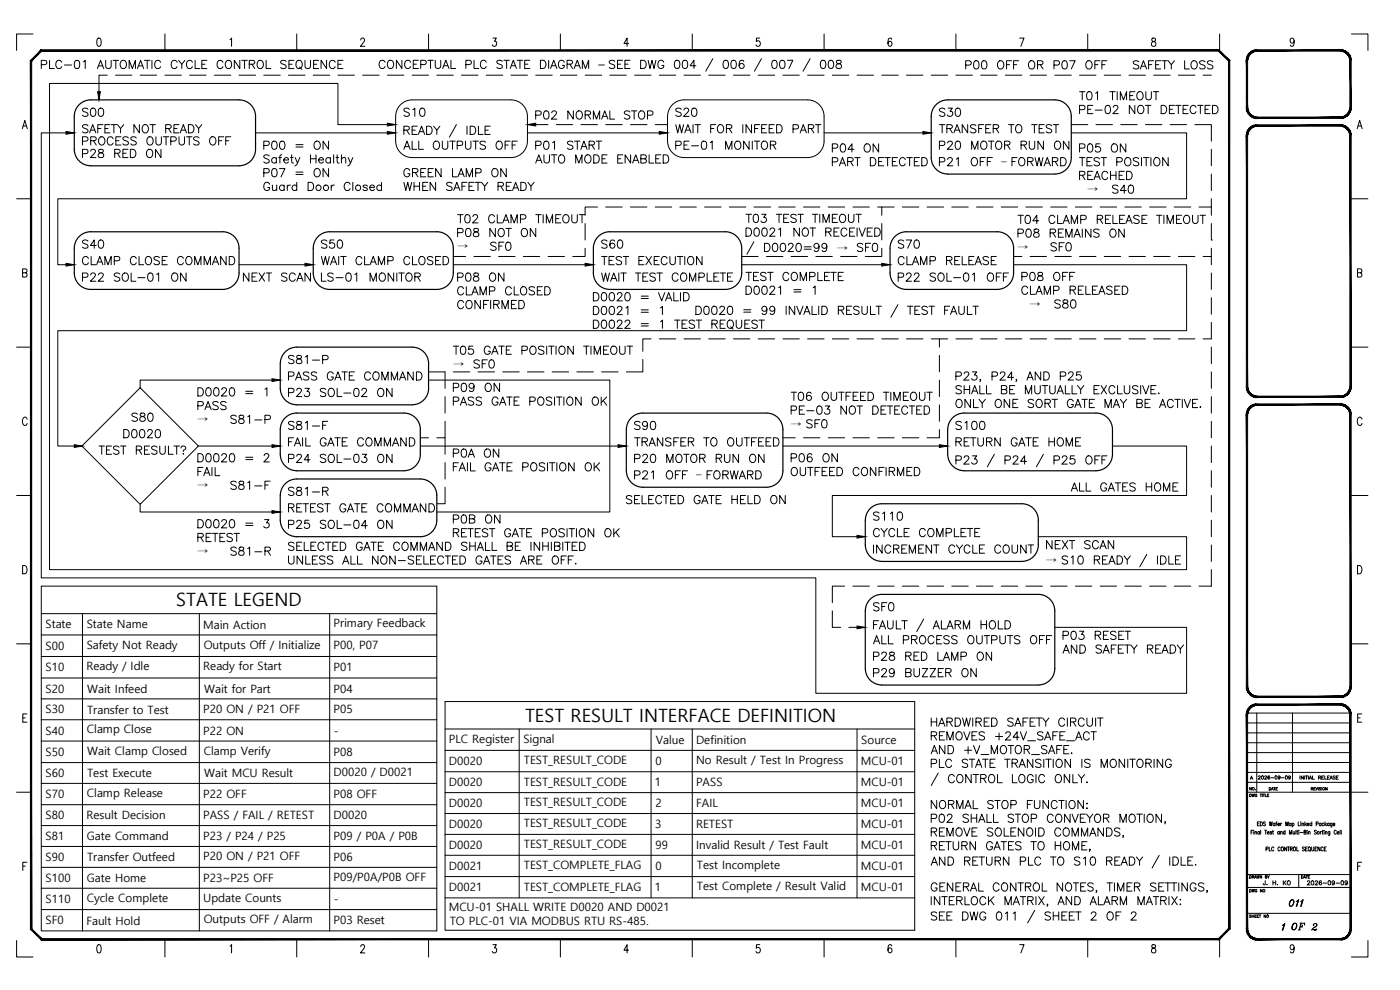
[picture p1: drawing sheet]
<svg xmlns="http://www.w3.org/2000/svg" width="420mm" height="297mm" viewBox="0 0 420 297" stroke-linecap="round" stroke-linejoin="round" font-family="sans-serif">
<defs><g id="words">
<g font-size="6.2">
<text x="11.3" y="22.2">PLC-01 AUTOMATIC CYCLE CONTROL SEQUENCE</text>
<text x="23.6" y="41.3">SAFETY NOT READY</text>
<text x="201.4" y="41.3">WAIT FOR INFEED PART</text>
<text x="280.8" y="41.3">TRANSFER TO TEST</text>
<text x="23.6" y="48.7">P28 RED ON</text>
</g>
<g font-size="5.7">
<text x="23.6" y="36">S00</text>
<text x="119.9" y="36">S10</text>
<text x="201.4" y="36">S20</text>
<text x="280.8" y="36">S30</text>
<text x="159.5" y="37">P02 NORMAL STOP</text>
<text x="23.6" y="44.8">PROCESS OUTPUTS OFF</text>
<text x="23.6" y="75.8">S40</text>
<text x="95.2" y="75.8">S50</text>
<text x="179.2" y="75.8">S60</text>
<text x="268.5" y="75.8">S70</text>
<text x="23.6" y="80.8">CLAMP CLOSE COMMAND</text>
<text x="95.2" y="80.8">WAIT CLAMP CLOSED</text>
<text x="179.2" y="80.8">TEST EXECUTION</text>
<text x="268.5" y="80.8">CLAMP RELEASE</text>
<text x="23.6" y="85.7">P22 SOL-01 ON</text>
<text x="72" y="85.7">NEXT SCAN</text>
<text x="95.2" y="85.7">LS-01 MONITOR</text>
<text x="179.2" y="85.7">WAIT TEST COMPLETE</text>
<text x="268.5" y="85.7">P22 SOL-01 OFF</text>
<text x="85.4" y="110.4">S81-P</text>
<text x="85.4" y="115.4">PASS GATE COMMAND</text>
<text x="85.4" y="120.3">P23 SOL-02 ON</text>
<text x="38.5" y="127.7">S80</text>
<text x="85.4" y="130.2">S81-F</text>
<text x="189.1" y="130.2">S90</text>
<text x="285.8" y="130.2">S100</text>
<text x="28.6" y="137.6">TEST RESULT?</text>
<text x="36" y="132.6">D0020</text>
<text x="85.4" y="135.1">FAIL GATE COMMAND</text>
<text x="189.1" y="135.1">TRANSFER TO OUTFEED</text>
<text x="285.8" y="135.1">RETURN GATE HOME</text>
<text x="85.4" y="140.1">P24 SOL-03 ON</text>
<text x="189.1" y="140.1">P20 MOTOR RUN ON</text>
<text x="85.4" y="149.9">S81-R</text>
<text x="320.3" y="148.5">ALL GATES HOME</text>
<text x="85.4" y="154.9">RETEST GATE COMMAND</text>
<text x="186.6" y="152.4">SELECTED GATE HELD ON</text>
<text x="85.4" y="159.8">P25 SOL-04 ON</text>
<text x="261.1" y="157.3">S110</text>
<text x="261.1" y="162.3">CYCLE COMPLETE</text>
<text x="261.1" y="167.2">INCREMENT CYCLE COUNT</text>
<text x="261.1" y="184.5">SF0</text>
<text x="261.1" y="194.4">ALL PROCESS OUTPUTS OFF</text>
<text x="261.1" y="199.3">P28 RED LAMP ON</text>
<text x="261.1" y="204.3">P29 BUZZER ON</text>
</g>
<g font-size="5.5">
<text x="52.9" y="182">STATE LEGEND</text>
<text x="157.6" y="216.6">TEST RESULT INTERFACE DEFINITION</text>
</g>
<g font-size="5.3">
<text x="119.9" y="45.9">ALL OUTPUTS OFF</text>
<text x="201.4" y="45.9">PE-01 MONITOR</text>
<text x="280.8" y="45.9">P20 MOTOR RUN ON</text>
</g>
<g font-size="4.9">
<text x="385.6" y="273">011</text>
<text x="386.6" y="280.1">OF</text>
</g>
<g font-size="3.5">
<text x="179.6" y="20.5">–</text>
<text x="373.9" y="238.1">NO.</text>
<text x="373.9" y="234.9">A</text>
</g>
<g font-size="3.4">
<text x="300.4" y="49.8">–</text>
<text x="326.3" y="58">→</text>
<text x="137.2" y="75.1">→</text>
<text x="251.1" y="75.5">→</text>
<text x="305.3" y="75.3">→</text>
<text x="309" y="92.4">→</text>
<text x="136" y="110.4">→</text>
<text x="59.2" y="127.1">→</text>
<text x="237.2" y="128.4">→</text>
<text x="208.9" y="143.7">–</text>
<text x="59.2" y="146.8">→</text>
<text x="59.2" y="166.6">→</text>
<text x="313.9" y="169.3">→</text>
<text x="13.7" y="188.5">State</text>
<text x="26" y="188.5">State Name</text>
<text x="61" y="188.6">Main Action</text>
<text x="100.1" y="188.2">Primary Feedback</text>
<text x="13.7" y="195">S00</text>
<text x="26" y="194.7">Safety Not Ready</text>
<text x="61.2" y="194.7">Outputs Off / Initialize</text>
<text x="100.1" y="194.8">P00, P07</text>
<text x="13.7" y="201.4">S10</text>
<text x="25.9" y="201.1">Ready / Idle</text>
<text x="61" y="201.1">Ready for Start</text>
<text x="100.1" y="201.4">P01</text>
<text x="13.7" y="207.8">S20</text>
<text x="26.2" y="207.8">Wait Infeed</text>
<text x="61.3" y="207.8">Wait for Part</text>
<text x="100.1" y="207.8">P04</text>
<text x="13.7" y="214.1">S30</text>
<text x="26.2" y="214.1">Transfer to Test</text>
<text x="61" y="213.9">P20 ON / P21 OFF</text>
<text x="100.1" y="214.1">P05</text>
<text x="13.7" y="220.4">S40</text>
<text x="26.1" y="220">Clamp Close</text>
<text x="61" y="220.4">P22 ON</text>
<text x="100.2" y="220.4">-</text>
<text x="13.7" y="226.8">S50</text>
<text x="26.2" y="226.5">Wait Clamp Closed</text>
<text x="61.2" y="226.5">Clamp Verify</text>
<text x="100.1" y="226.8">P08</text>
<text x="134.7" y="222.8">PLC Register</text>
<text x="157.1" y="222.8">Signal</text>
<text x="196.8" y="223.2">Value</text>
<text x="208.9" y="223.2">Definition</text>
<text x="258.5" y="223.2">Source</text>
<text x="13.7" y="233.2">S60</text>
<text x="26.2" y="233.1">Test Execute</text>
<text x="61.3" y="233.2">Wait MCU Result</text>
<text x="100.1" y="233">D0020 / D0021</text>
<text x="134.7" y="229.6">D0020</text>
<text x="157.2" y="229.4">TEST_RESULT_CODE</text>
<text x="196.7" y="229.6">0</text>
<text x="208.9" y="229.2">No Result / Test In Progress</text>
<text x="258.4" y="229.6">MCU-01</text>
<text x="13.7" y="239.5">S70</text>
<text x="26.1" y="239.2">Clamp Release</text>
<text x="61" y="239.5">P22 OFF</text>
<text x="100.1" y="239.5">P08 OFF</text>
<text x="134.7" y="235.9">D0020</text>
<text x="157.2" y="235.7">TEST_RESULT_CODE</text>
<text x="196.5" y="236">1</text>
<text x="208.9" y="235.9">PASS</text>
<text x="258.4" y="235.9">MCU-01</text>
<text x="13.7" y="245.8">S80</text>
<text x="25.9" y="245.9">Result Decision</text>
<text x="61" y="245.6">PASS / FAIL / RETEST</text>
<text x="100.1" y="245.8">D0020</text>
<text x="134.7" y="242.2">D0020</text>
<text x="157.2" y="241.9">TEST_RESULT_CODE</text>
<text x="196.7" y="242.2">2</text>
<text x="208.9" y="242.2">FAIL</text>
<text x="258.4" y="242.2">MCU-01</text>
<text x="61" y="251.9">P23 / P24 / P25</text>
<text x="100.1" y="251.9">P09 / P0A / P0B</text>
<text x="134.7" y="248.4">D0020</text>
<text x="157.2" y="248.2">TEST_RESULT_CODE</text>
<text x="196.6" y="248.4">3</text>
<text x="208.9" y="248.4">RETEST</text>
<text x="258.4" y="248.4">MCU-01</text>
<text x="13.7" y="252.1">S81</text>
<text x="26.1" y="252.1">Gate Command</text>
<text x="134.7" y="254.7">D0020</text>
<text x="157.2" y="254.5">TEST_RESULT_CODE</text>
<text x="196.7" y="254.7">99</text>
<text x="208.9" y="254.6">Invalid Result / Test Fault</text>
<text x="258.4" y="254.7">MCU-01</text>
<text x="13.7" y="258.4">S90</text>
<text x="26.2" y="258.4">Transfer Outfeed</text>
<text x="61" y="258.2">P20 ON / P21 OFF</text>
<text x="100.1" y="258.4">P06</text>
<text x="134.7" y="261">D0021</text>
<text x="157.2" y="260.8">TEST_COMPLETE_FLAG</text>
<text x="196.7" y="261">0</text>
<text x="209.2" y="260.7">Test Incomplete</text>
<text x="258.4" y="261">MCU-01</text>
<text x="13.7" y="264.6">S100</text>
<text x="26.1" y="264.6">Gate Home</text>
<text x="61" y="264.6">P23~P25 OFF</text>
<text x="100.1" y="264.4">P09/P0A/P0B OFF</text>
<text x="134.7" y="267.4">D0021</text>
<text x="157.2" y="267.2">TEST_COMPLETE_FLAG</text>
<text x="196.5" y="267.5">1</text>
<text x="209.2" y="267.1">Test Complete / Result Valid</text>
<text x="258.4" y="267.4">MCU-01</text>
<text x="13.7" y="270.9">S110</text>
<text x="26.1" y="270.6">Cycle Complete</text>
<text x="61" y="270.6">Update Counts</text>
<text x="100.2" y="270.9">-</text>
<text x="134.7" y="273.4">MCU-01 SHALL WRITE D0020 AND D0021</text>
<text x="13.7" y="277.4">SF0</text>
<text x="25.9" y="277.4">Fault Hold</text>
<text x="61.2" y="277">Outputs OFF / Alarm</text>
<text x="100.1" y="277.4">P03 Reset</text>
<text x="135" y="277.6">TO PLC-01 VIA MODBUS RTU RS-485.</text>
</g>
</g></defs>
<!-- layer: Title blocks -->
<g fill="none" stroke="#000" stroke-width=".3">
<path d="M9.9 10.2h-4.9v4.9M29.3 11.5l.5-.1a1.65 1.65 0 0 1 0 2.5h-.2a1.83 1.83 0 0 1-.3-2.4zM49.5 10.2v4.9M69 11.9l.5-.5v2.5M89.1 10.2v4.9M108.3 12l.1-.3a.6 .6 0 0 1 .8-.2 .6 .6 0 0 1 .1 .9l-1.1 1.5h1.3M128.6 10.2v4.9M147.9 11.4h1.1l-.6 1a.72 .72 0 0 1 .6 1.1 .72 .72 0 0 1-1.2-.1M168.2 10.2v4.9M188.7 13.1h-1.4l.9-1.7v2.5M207.8 10.2v4.9M228 11.4h-.9l-.1 1.1a.75 .75 0 0 1 1 .1 .75 .75 0 0 1 0 1 .75 .75 0 0 1-1 .1l-.1-.3"/>
<path d="M247.3 10.2v4.9M267.6 11.8l-.1-.3-.5-.1a1.48 1.48 0 0 0 .2 2.5 .71 .71 0 0 0 .5-1 .71 .71 0 0 0-1.1-.2l-.1 .4M286.9 10.2v4.9M306 11.4h1.3l-.9 2.5M326.4 10.2v4.9M345.8 11.5v.7a.97 .97 0 0 1 .9 .5 .97 .97 0 0 1 0 1.1 .78 .78 0 0 1-1.2-.6 .78 .78 0 0 1 1-.8l.2-.2a.51 .51 0 0 0-.3-.8zM366 10.2v4.9M388.4 12.2l-.1 .4a.55 .55 0 0 1-.5 .4 .55 .55 0 0 1-.5-.4v-.8a.55 .55 0 0 1 .5-.4 .55 .55 0 0 1 .5 .4l.1 .4a1.2 1.2 0 0 1-.8 1.7l-.3-.4M405.6 10.2h4.9v4.9M6.7 38.6l.8-2.5 .7 2.5M7 37.8h.9M407.3 38.6l.8-2.5 .7 2.5"/>
<path d="M407.6 37.8h.9M5 59.6h4.3M405.6 59.6h4.9M6.8 81.8l1.1-.1 .2-.3-.2-.6-1.1-.1v2.4l1.1-.1 .2-.7-.5-.5M407.4 81.8l1.1-.1 .2-.3-.2-.6-1.1-.1v2.4h.8l.4-.2 .1-.6-.5-.5M5 104.2h4.3M405.6 104.2h4.9M8.2 125.8a.73 .73 0 0 0-.9-.6 .73 .73 0 0 0-.6 .9v.6a.73 .73 0 0 0 .6 .9 .73 .73 0 0 0 .9-.5M408.8 125.8a.73 .73 0 0 0-.9-.6 .73 .73 0 0 0-.6 .9v.6a.73 .73 0 0 0 .6 .9 .73 .73 0 0 0 .9-.5M5 148.7h4.3M405.6 148.7h4.9M6.8 169.7a1.32 1.32 0 0 1 1.3 .8 1.32 1.32 0 0 1-.4 1.5l-.9 .2z"/>
<path d="M407.4 169.7a1.32 1.32 0 0 1 1.3 .8 1.32 1.32 0 0 1-.4 1.5l-.9 .2zM5 193.2h4.3M405.6 193.2h4.9M6.8 215.4h.8M8.1 214.2h-1.3v2.5h1.3M407.4 215.4h.8M408.7 214.2h-1.3v2.5h1.3M5 237.7h4.3M405.6 237.7h4.9M6.8 259.9h.8M8.1 258.7h-1.3v2.5M407.4 259.9h.8"/>
<path d="M408.7 258.7h-1.3v2.5M5 282.2v4.9h4.9M29.3 283.6l.5-.2a1.65 1.65 0 0 1 0 2.5h-.2a1.83 1.83 0 0 1-.3-2.3zM49.5 281.8v5.3M69 283.9l.5-.5v2.5M89.1 281.8v5.3M108.3 284l.1-.3a.6 .6 0 0 1 .8-.1 .6 .6 0 0 1 .1 .8l-1.1 1.5h1.3M128.6 281.8v5.3M147.9 283.4h1.1l-.6 1a.72 .72 0 0 1 .6 1.1 .72 .72 0 0 1-1.2-.1M168.2 281.8v5.3M188.7 285.1h-1.4l.9-1.7v2.5M207.8 281.8v5.3"/>
<path d="M228 283.4h-.9l-.1 1.1a.75 .75 0 0 1 1 .1 .75 .75 0 0 1 0 1 .75 .75 0 0 1-1 .1l-.1-.3M247.3 281.8v5.3M267.6 283.8l-.1-.2-.5-.2a1.48 1.48 0 0 0 .2 2.5 .71 .71 0 0 0 .5-1 .71 .71 0 0 0-1.1-.2l-.1 .4M286.9 281.8v5.3M306 283.4h1.3l-.9 2.5M326.4 281.8v5.3M345.8 283.6v.7a.97 .97 0 0 1 .9 .4 .97 .97 0 0 1 0 1.1 .78 .78 0 0 1-1.2-.6 .78 .78 0 0 1 1-.8l.2-.1a.51 .51 0 0 0-.3-.9zM366 281.6v5.5M388.4 284.3l-.3 .6a.69 .69 0 0 1-.9-.7 .69 .69 0 0 1 .9-.6 1.79 1.79 0 0 1-.3 2.3l-.5-.3M410.5 282.2v4.9h-4.9"/>
</g>
<!-- layer: TITLE -->
<g fill="none" stroke="#000" stroke-width=".3">
<path d="M368.9 18.2v17.4M374.3 219.9h31M374.3 216.9h31M374.3 213.9h31M377.2 213.9v23.8M387.9 213.9v23.8M374.2 237.7h31.1M374.2 234.7h31.1M374.2 231.7h31.1M374.2 228.8h31.1M374.2 225.8h31.1M374.3 222.9h31"/>
<path d="M379 238.2h.5M379.3 238.2v.8M379.7 238.2v.8h.5M380.4 238.6h.2M380.8 238.2h-.4v.8h.4M380.9 236.3l.5 .2-.1 .5-.4 .1zM381.6 237.1l.3-.8 .3 .8M381.7 236.8h.3M382.2 236.3h.5M382.5 236.3v.8M382.9 236.6h.3M383.4 236.3h-.5v.8h.5"/>
<path d="M393.5 236.6h.5v-.3h-.5v.8M393.8 236.6l.2 .5M394.3 236.6h.3M394.8 236.3h-.5v.8h.5M394.9 236.3l.3 .8 .3-.8M395.7 236.3v.8M396.4 236.4h-.5l.5 .5h-.5M396.7 236.3v.8M398.3 236.3v.8l-.5-.8v.8M368.9 254.7v24M375.5 249.7h.3M376 249.1h-.5v1.2"/>
<path d="M376.2 249.1h.1M376.3 249.5v.8M376.6 249.7l.5-.2v.8M376.6 249.5v.8M377.4 247.2h.3M378 246.6h-.6v1.2h.6M378 249.7l-.1-.2a.33 .33 0 0 0-.5 .4 .33 .33 0 0 0 .6 .2M378 249.5v.8M378.2 246.6a.6 .6 0 0 1 .7 .6 .6 .6 0 0 1-.7 .6zM378.3 249.1v1.2M379.5 249.1h.7M379.8 246.8l-.3-.2-.4 .2 .7 .6-.3 .4-.4-.2"/>
<path d="M379.8 249.1v1.2M379.9 254.8l.6-.1v-.5l-.6-.1v1.2M380.3 249.8h.6l-.1-.2a.33 .33 0 0 0-.4 .1 .33 .33 0 0 0 0 .4 .33 .33 0 0 0 .5 0M380.9 254.1v1.2h.6M380.9 246.6l.3 1.2 .2-1.2 .2 1.2 .3-1.2M381.6 249.7l-.4-.2 .4 .6-.1 .2-.3-.2M381.9 249.5h.3M382 249.1v1l.2 .2M382.3 254.4a.35 .35 0 0 0-.4-.3 .35 .35 0 0 0-.3 .5v.3a.35 .35 0 0 0 .3 .4 .35 .35 0 0 0 .4-.3M382.6 247.2l-.1-.2a.34 .34 0 0 0-.4 .4 .34 .34 0 0 0 .5 .2M382.6 247v.8M382.9 247h.3"/>
<path d="M383.3 246.6l-.3 .2v1M383.5 247.3h.5l-.1-.3a.33 .33 0 0 0-.4 .4 .33 .33 0 0 0 .5 .2M383.9 249.7v-.2a.34 .34 0 0 0-.5 .4 .34 .34 0 0 0 .5 .2M383.9 249.5v.8M384.2 254.4a.35 .35 0 0 0-.4-.3 .35 .35 0 0 0-.3 .5v.3a.35 .35 0 0 0 .3 .4 .35 .35 0 0 0 .4-.3M384.3 249.7l.5-.2v.8M384.3 249.5v.8M384.3 247v.8M384.6 254.2l.2-.1a.58 .58 0 0 1 .4 .6 .58 .58 0 0 1-.6 .6l-.1-.4zM384.7 247l-.4 .3M385.7 249.7l-.1-.2a.33 .33 0 0 0-.5 .4 .33 .33 0 0 0 .6 .2M385.7 249.1v1.2"/>
<path d="M385.9 247.8v-1.2l.3 1.2 .4-1.2v1.2M386.2 254.1v1.2l-.7-1.2v1.2M386.4 254.1h.6M386.7 254.1v1.2M387 250.3v-1.2l.3 1.2 .4-1.2v1.2M387.2 254.7l.6-.1v-.4l-.6-.1v1.2M387.5 247.2l-.1-.2a.34 .34 0 0 0-.5 .4 .34 .34 0 0 0 .6 .2M387.5 247v.8M387.5 254.7l.4 .6M387.8 247.2l.1-.2a.33 .33 0 0 1 .5 .4 .33 .33 0 0 1-.6 .2M387.8 247v1.2M388.1 249.5v.7l.5-.1"/>
<path d="M388.3 254.2l.1-.1a.58 .58 0 0 1 .5 .6 .58 .58 0 0 1-.6 .6l-.2-.4zM388.6 249.5v.8M388.9 249.1v1.2M389.2 254.1v1.2h.5M389.2 249.5h.3M389.3 249.1v1l.3 .2M389.6 246.6v1.2h.6M389.8 249.1h.1M389.8 249.5v.8M390.2 249.8h.8M390.3 246.6h.1M390.4 247v.8"/>
<path d="M390.8 247.2l.4-.2 .1 .8M390.8 247v.8M391.4 249.7l.5-.1v-.5h-.5v1.2l.5-.1 .1-.3-.2-.2M391.5 254.3l-.2-.2-.5 .2 .1 .3 .5 .2a.33 .33 0 0 1-.1 .5 .33 .33 0 0 1-.5-.2M391.6 246.6v1.2M391.8 247.3l.3 .5M391.8 254.7h.4M392.1 247l-.5 .5M392.3 249.1h.1M392.3 249.5v.8M392.3 247.3h.6l-.1-.3a.34 .34 0 0 0-.5 .4 .34 .34 0 0 0 .6 .2M392.4 254.1h-.6v1.2h.6"/>
<path d="M392.7 249.7l.4-.2 .1 .8M392.7 249.5v.8M392.8 254.2l.1-.1a.58 .58 0 0 1 .5 .6 .58 .58 0 0 1-.6 .6l-.2-.4zM393 255.1l.3 .3M393.6 254.1v.9l.3 .3 .3-.2 .1-1M393.7 247.2l-.1-.2a.33 .33 0 0 0-.5 .4 .33 .33 0 0 0 .6 .2M393.7 246.6v1.2M394.6 254.7h.4M395 247.2h.5l.1-.5-.6-.1v1.2M395.1 249.3l-.6-.2v.4l.5 .3 .1 .3-.2 .2-.5-.2M395.2 254.1h-.6v1.2h.6M396.1 254.1v1.2l-.6-1.2v1.2"/>
<path d="M396.2 249.5v.8M396.5 247.2l-.1-.2a.34 .34 0 0 0-.5 .4 .34 .34 0 0 0 .6 .2M396.5 247v.8M396.6 249.5l-.4 .3M396.8 249.5h.3M396.9 249.1v1l.2 .2M397.1 254.4a.35 .35 0 0 0-.4-.3 .35 .35 0 0 0-.2 .5v.3a.35 .35 0 0 0 .2 .4 .35 .35 0 0 0 .4-.3M397.3 247.2l-.1-.2a.33 .33 0 0 0-.4 .4 .33 .33 0 0 0 .5 .2M397.3 249.1h.1M397.4 249.5v.8M397.5 254.7h.3M397.6 246.6v1.2"/>
<path d="M397.7 249.7l.5-.2v.8M397.7 249.5v.8M397.8 247.3l.3 .5M398 254.1h-.5v1.2h.5M398.1 247l-.5 .5M398.9 247.2l-.1-.2a.33 .33 0 0 0-.4 .4 .33 .33 0 0 0 .5 .2M398.9 247v.8M399.1 249.5v1.1h-.4M399.1 249.7a.33 .33 0 0 0-.5 0 .33 .33 0 0 0 0 .4 .33 .33 0 0 0 .5 0M399.8 247l-.1 1-.3 .1M399.8 247.2l-.1-.2a.34 .34 0 0 0-.5 .4 .34 .34 0 0 0 .6 .2M400.1 247.3h.5l-.1-.3a.33 .33 0 0 0-.4 .4 .33 .33 0 0 0 .5 .2"/>
<path d="M401.1 249.4a.35 .35 0 0 0-.5-.3 .35 .35 0 0 0-.2 .4v.3a.35 .35 0 0 0 .2 .5 .35 .35 0 0 0 .5-.3M401.3 249.8h.6l-.1-.3a.34 .34 0 0 0-.5 .4 .34 .34 0 0 0 .6 .2M402.2 249.1v1.2M402.5 249.1v1.2M374.2 274h31.1M374.2 266.3h31.1M374.2 262.4h31.1M375 262.7a.43 .43 0 0 1 .5 .2 .43 .43 0 0 1 0 .5l-.5 .1zM375 266.9l.5 .1a.43 .43 0 0 1 0 .5 .43 .43 0 0 1-.5 .1zM375.5 274.6h-.5l.5 .4-.1 .2h-.4M375.7 266.9l.2 .7 .2-.7 .2 .7 .2-.7M375.8 274.5v.8"/>
<path d="M375.8 274.9h.5M375.8 263.1l.5-.2-.5-.2v.8M376.1 263.1l.2 .4M376.3 274.5v.8M376.5 263.5l.3-.8 .3 .8M376.6 274.9h.3M376.6 263.2h.4M377.1 274.5h-.5v.8h.5M377.2 262.7l.2 .8 .2-.8 .1 .8 .2-.8M377.2 267.1a.28 .28 0 0 0-.3-.2 .28 .28 0 0 0-.2 .3v.1a.28 .28 0 0 0 .2 .4 .28 .28 0 0 0 .3-.4h-.2M377.3 274.9h.3M377.8 274.5h-.5v.8h.5"/>
<path d="M377.9 274.5h.5M378.1 274.5v.8M378.7 262.7v.8l-.6-.8v.8M378.8 266.9v.7l-.5-.7v.7M379.7 264.3l-.1 1.1h-.3l-.2-.3M379.7 263.1h.5v-.3l-.5-.1v.8l.5-.1-.1-.3M379.9 274.5v.8l-.5-.8v.8M380.2 265.4h.1M380.4 262.7l.3 .8M381 262.7l-.3 .4M382 264.3v1.2M382 264.9h.8"/>
<path d="M382.8 264.3v1.2M383.4 265.4h.1M384.8 277.7l.8-.6-.6 2M385.1 264.3v1.2M385.4 277.5l-.5 1.6M385.4 264.8l.6 .7M385.6 277.1l-.8 2M386 264.3l-.9 .8M389.8 262.4v3.9M390.6 262.7a.43 .43 0 0 1 .4 .2 .43 .43 0 0 1 0 .5l-.4 .1zM391.2 263.5l.3-.8 .3 .8M391.3 263.2h.4"/>
<path d="M391.9 262.7h.5M392.2 262.7v.8M392.4 264.6l.2-.3 .5 .2-.8 1h.8M392.6 263.1h.3M393.1 262.7h-.5v.8h.5M393.7 264.3a.57 .57 0 0 1 .6 .6 .57 .57 0 0 1-.6 .5l-.2-.4zM394 278.8l.8 .3 .3-.4-.3 .3-1.1-.1M394.2 277.5l-.1 .1a.53 .53 0 0 1 .7-.5 .53 .53 0 0 1 .4 .7l-1.2 .7-.3 .6M394.7 264.6l.3-.3 .4 .2-.7 1h.8M394.9 277.1l.3 .5-.9 .7M396.6 264.4l-.1-.1a.54 .54 0 0 0-.7 .6 .54 .54 0 0 0 .8 .4 .39 .39 0 0 0-.2-.6 .39 .39 0 0 0-.5 .4M397.1 265h1"/>
<path d="M398.7 264.3a.57 .57 0 0 1 .7 .6 .57 .57 0 0 1-.7 .5l-.1-.4zM400.5 264.7a.38 .38 0 0 1-.6 .3 .38 .38 0 0 1-.1-.6 .38 .38 0 0 1 .6 0l-.1 1-.5-.1M401 265h1M402.6 264.3a.57 .57 0 0 1 .7 .6 .57 .57 0 0 1-.7 .5l-.2-.4zM404.4 264.7a.38 .38 0 0 1-.5 .3 .38 .38 0 0 1-.2-.6 .38 .38 0 0 1 .6 0l-.1 1-.5-.1"/>
<circle cx="397.3" cy="236.6" r=".36"/>
<circle cx="395.6" cy="249.8" r=".37"/>
<circle cx="379.3" cy="267.2" r=".36"/>
<circle cx="380.4" cy="274.8" r=".35"/>
<circle cx="386.8" cy="264.8" r=".57"/>
</g>
<g fill="#000" stroke="#000" stroke-width=".3">
<path d="M374 18.2l.4 14v-14zM374 18.2l.4 14h-.4z"/>
<path d="M376.8 15l.5-.1v.4zM376.8 15l.1 .4 .4-.1zM376.3 15.1l.5-.1 .1 .4zM376.3 15.1l.1 .4 .5-.1zM375.8 15.3l.5-.2 .1 .4zM375.8 15.3l.2 .4 .4-.2zM375.4 15.6l.4-.3 .2 .4zM375.4 15.6l.2 .3 .4-.2zM375 15.9l.4-.3 .2 .3zM375 15.9l.3 .3 .3-.3zM375 15.9l.3 .3-.6 .1zM374.7 16.3l.3 .2 .3-.3zM374.7 16.3l.3 .2-.6 .2zM374.4 16.7l.3 .2 .3-.4zM374.4 16.7l.3 .2-.5 .3zM374.2 17.2l.4 .1 .1-.4zM374.2 17.2l.4 .1-.5 .4zM374.1 17.7l.4 .1 .1-.5zM374.1 17.7l.4 .1-.5 .4zM374.5 17.8l-.5 .4h.4z"/>
<path d="M377.3 15.3h24.9v-.4zM377.3 14.9h24.9l-24.9 .4z"/>
<path d="M405.1 18.2l.4 14v-14zM405.1 18.2l.4 14h-.4z"/>
<path d="M405.5 17.7v.5h-.4zM405.1 17.8v.4l.4-.5zM405.3 17.2l.2 .5-.4 .1zM405 17.3l.1 .5 .2-.6zM405.1 16.7l.2 .5-.3 .1zM404.8 16.9l.2 .4 .1-.6zM404.9 16.3l.2 .4-.3 .2zM404.5 16.5l.3 .4 .1-.6zM404.5 15.9l.4 .4-.4 .2zM404.5 15.9l-.3 .3 .3 .3zM404.1 15.6l.4 .3-.3 .3zM404.1 15.6l-.2 .3 .3 .3zM403.7 15.3l.4 .3-.2 .3zM403.7 15.3l-.2 .4 .4 .2zM403.2 15.1l.5 .2-.2 .4zM403.2 15.1l-.1 .4 .4 .2zM402.7 15l.5 .1-.1 .4zM402.7 15v.4l.4 .1zM402.2 14.9l.5 .1v.4zM402.2 14.9v.4l.5 .1z"/>
<path d="M374 32.2h.4l-.3 .5zM374.4 32.2l-.3 .5h.4zM374.1 32.7h.4l-.3 .5zM374.5 32.7l-.3 .5 .4-.1zM374.2 33.2l.4-.1-.2 .6zM374.6 33.1l-.2 .6 .3-.2zM374.4 33.7l.3-.2v.7zM374.7 33.5v.7l.3-.3zM374.7 34.2l.3-.3v.7zM375 33.9v.7l.3-.3zM375 34.6l.3-.3 .1 .6zM375.3 34.3l.1 .6 .2-.3zM375.6 34.6l.2 .6-.4-.3zM375.6 34.6l.2 .6 .2-.4zM376 34.8l.3 .6-.5-.2zM376 34.8l.3 .6 .1-.4zM376.4 35l.4 .5-.5-.1zM376.4 35l.4 .5 .1-.4zM376.9 35.1l.4 .4h-.5zM376.9 35.1l.4 .4v-.4z"/>
<path d="M376.8 37.5h.5v.4zM376.8 37.5l.1 .4h.4zM376.3 37.6l.5-.1 .1 .4zM376.3 37.6l.1 .4 .5-.1zM375.8 37.8l.5-.2 .1 .4zM375.8 37.8l.2 .4 .4-.2zM375.4 38.1l.4-.3 .2 .4zM375.4 38.1l.2 .3 .4-.2zM375 38.4l.4-.3 .2 .3zM375 38.4l.3 .3 .3-.3zM375 38.4l.3 .3-.6 .1zM374.7 38.8l.3 .2 .3-.3zM374.7 38.8l.3 .2-.6 .3zM374.4 39.3l.3 .1 .3-.4zM374.4 39.3l.3 .1-.5 .3zM374.2 39.7l.4 .2 .1-.5zM374.2 39.7l.4 .2-.5 .4zM374.1 40.3h.4l.1-.4zM374.1 40.3h.4l-.5 .5zM374.5 40.3l-.5 .5h.4z"/>
<path d="M377.3 35.5h24.9v-.4zM377.3 35.1h24.9l-24.9 .4z"/>
<path d="M377.3 37.9h24.9v-.4zM377.3 37.5h24.9l-24.9 .4z"/>
<path d="M402.2 35.1l.5 .4h-.5zM402.2 35.1l.5 .4v-.4zM402.7 35.1l.5 .3-.5 .1zM402.7 35.1l.5 .3-.1-.4zM403.1 35l.6 .2-.5 .2zM403.1 35l.6 .2-.2-.4zM403.5 34.8l.6 .1-.4 .3zM403.5 34.8l.6 .1-.2-.3zM403.9 34.6h.6l-.4 .3zM403.9 34.6h.6l-.3-.3zM404.2 34.3l.7-.1-.4 .4zM404.5 33.9l-.3 .4 .7-.1zM404.5 33.9l.6-.2-.2 .5zM404.8 33.5l-.3 .4 .6-.2zM404.8 33.5l.5-.3-.2 .5zM405 33.1l-.2 .4 .5-.3zM405 33.1l.5-.4-.2 .5zM405.1 32.7l-.1 .4 .5-.4zM405.5 32.2v.5h-.4zM405.1 32.2v.5l.4-.5z"/>
<path d="M374 40.8l.4 75.1v-75.1zM374 40.8l.4 75.1h-.4z"/>
<path d="M405.1 40.8l.4 75.1v-75.1zM405.1 40.8l.4 75.1h-.4z"/>
<path d="M405.5 40.3v.5h-.4zM405.1 40.3v.5l.4-.5zM405.3 39.7l.2 .6h-.4zM405 39.9l.1 .4 .2-.6zM405.1 39.3l.2 .4-.3 .2zM404.8 39.4l.2 .5 .1-.6zM404.9 38.8l.2 .5-.3 .1zM404.5 39l.3 .4 .1-.6zM404.5 38.4l.4 .4-.4 .2zM404.5 38.4l-.3 .3 .3 .3zM404.1 38.1l.4 .3-.3 .3zM404.1 38.1l-.2 .3 .3 .3zM403.7 37.8l.4 .3-.2 .3zM403.7 37.8l-.2 .4 .4 .2zM403.2 37.6l.5 .2-.2 .4zM403.2 37.6l-.1 .4 .4 .2zM402.7 37.5l.5 .1-.1 .4zM402.7 37.5v.4l.4 .1zM402.2 37.5h.5v.4zM402.2 37.5v.4h.5z"/>
<path d="M374 115.9h.4l-.3 .6zM374.4 115.9l-.3 .6 .4-.1zM374.1 116.5l.4-.1-.3 .6zM374.5 116.4l-.3 .6 .4-.1zM374.2 117l.4-.1-.2 .5zM374.6 116.9l-.2 .5 .3-.1zM374.4 117.4l.3-.1v.6zM374.7 117.3v.6l.3-.2zM374.7 117.9l.3-.2v.6zM375 117.7v.6l.3-.3zM375 118.3l.3-.3 .1 .6zM375.3 118l.1 .6 .2-.3zM375.6 118.3l.2 .6-.4-.3zM375.6 118.3l.2 .6 .2-.4zM376 118.5l.3 .6-.5-.2zM376 118.5l.3 .6 .1-.4zM376.4 118.7l.4 .5-.5-.1zM376.4 118.7l.4 .5 .1-.4zM376.9 118.8l.4 .4h-.5zM376.9 118.8l.4 .4v-.3z"/>
<path d="M377.3 118.9v.3l24.9-.3zM377.3 119.2l24.9-.3v.3z"/>
<path d="M402.2 118.9l.5 .3h-.5zM402.2 118.9l.5 .3v-.4zM402.7 118.8l.5 .3-.5 .1zM402.7 118.8l.5 .3-.1-.4zM403.1 118.7l.6 .2-.5 .2zM403.1 118.7l.6 .2-.2-.4zM403.5 118.5l.6 .1-.4 .3zM403.5 118.5l.6 .1-.2-.3zM403.9 118.3h.6l-.4 .3zM403.9 118.3h.6l-.3-.3zM404.2 118l.7-.1-.4 .4zM404.5 117.7l-.3 .3 .7-.1zM404.5 117.7l.6-.3-.2 .5zM404.8 117.3l-.3 .4 .6-.3zM404.8 117.3l.5-.3-.2 .4zM405 116.9l-.2 .4 .5-.3zM405 116.9l.5-.4-.2 .5zM405.1 116.4l-.1 .5 .5-.4zM405.5 115.9v.6l-.4-.1zM405.1 115.9v.5l.4-.5z"/>
<path d="M374 124.5l.4 81.5v-81.5zM374 124.5l.4 81.5h-.4z"/>
<path d="M377.3 121.2v.4l24.9-.4zM377.3 121.6l24.9-.4v.4z"/>
<path d="M376.8 121.2h.5v.4zM376.8 121.2l.1 .4h.4zM376.3 121.4l.5-.2 .1 .4zM376.3 121.4l.1 .3 .5-.1zM375.8 121.6l.5-.2 .1 .3zM375.8 121.6l.2 .3 .4-.2zM375.4 121.8l.4-.2 .2 .3zM375.4 121.8l.2 .3 .4-.2zM375 122.2l.4-.4 .2 .3zM375 122.2l.3 .2 .3-.3zM375 122.2l.3 .2-.6 .1zM374.7 122.5l.3 .3 .3-.4zM374.7 122.5l.3 .3-.6 .2zM374.4 123l.3 .2 .3-.4zM374.4 123l.3 .2-.5 .3zM374.2 123.5l.4 .1 .1-.4zM374.2 123.5l.4 .1-.5 .4zM374.1 124h.4l.1-.4zM374.1 124h.4l-.5 .5zM374.5 124l-.5 .5h.4z"/>
<path d="M405.5 124v.5h-.4zM405.1 124v.5l.4-.5zM405.3 123.5l.2 .5h-.4zM405 123.6l.1 .4 .2-.5zM405.1 123l.2 .5-.3 .1zM404.8 123.2l.2 .4 .1-.6zM404.9 122.5l.2 .5-.3 .2zM404.5 122.8l.3 .4 .1-.7zM404.5 122.2l.4 .3-.4 .3zM404.5 122.2l-.3 .2 .3 .4zM404.1 121.8l.4 .4-.3 .2zM404.1 121.8l-.2 .3 .3 .3zM403.7 121.6l.4 .2-.2 .3zM403.7 121.6l-.2 .3 .4 .2zM403.2 121.4l.5 .2-.2 .3zM403.2 121.4l-.1 .3 .4 .2zM402.7 121.2l.5 .2-.1 .3zM402.7 121.2v.4l.4 .1zM402.2 121.2h.5v.4zM402.2 121.2v.4h.5z"/>
<path d="M405.1 124.5l.4 81.5v-81.5zM405.1 124.5l.4 81.5h-.4z"/>
<path d="M374 206h.4l-.3 .5zM374.4 206l-.3 .5 .4-.1zM374.1 206.5l.4-.1-.3 .6zM374.5 206.4l-.3 .6 .4-.1zM374.2 207l.4-.1-.2 .6zM374.6 206.9l-.2 .6 .3-.2zM374.4 207.5l.3-.2v.6zM374.7 207.3v.6l.3-.2zM374.7 207.9l.3-.2v.6zM375 207.7v.6l.3-.3zM375 208.3l.3-.3 .1 .6zM375.3 208l.1 .6 .2-.3zM375.6 208.3l.2 .6-.4-.3zM375.6 208.3l.2 .6 .2-.4zM376 208.5l.3 .6-.5-.2zM376 208.5l.3 .6 .1-.4zM376.4 208.7l.4 .5-.5-.1zM376.4 208.7l.4 .5 .1-.4zM376.9 208.8l.4 .5-.5-.1zM376.9 208.8l.4 .5v-.4z"/>
<path d="M374 214.5l.4 64.2v-64.2zM374 214.5l.4 64.2h-.4z"/>
<path d="M377.3 208.9v.4l24.9-.4zM377.3 209.3l24.9-.4v.4z"/>
<path d="M377.3 211.2v.4l24.9-.4zM377.3 211.6l24.9-.4v.4z"/>
<path d="M376.8 211.2h.5v.4zM376.8 211.2l.1 .4h.4zM376.3 211.4l.5-.2 .1 .4zM376.3 211.4l.1 .3 .5-.1zM375.8 211.6l.5-.2 .1 .3zM375.8 211.6l.2 .3 .4-.2zM375.4 211.8l.4-.2 .2 .3zM375.4 211.8l.2 .3 .4-.2zM375 212.2l.4-.4 .2 .3zM375 212.2l.3 .2 .3-.3zM375 212.2l.3 .2-.6 .2zM374.7 212.6l.3 .2 .3-.4zM374.7 212.6l.3 .2-.6 .2zM374.4 213l.3 .2 .3-.4zM374.4 213l.3 .2-.5 .3zM374.2 213.5l.4 .1 .1-.4zM374.2 213.5l.4 .1-.5 .4zM374.1 214l.4 .1 .1-.5zM374.1 214l.4 .1-.5 .4zM374.5 214.1l-.5 .4h.4z"/>
<path d="M402.2 208.9l.5 .3-.5 .1zM402.2 208.9l.5 .3v-.4zM402.7 208.8l.5 .3-.5 .1zM402.7 208.8l.5 .3-.1-.4zM403.1 208.7l.6 .2-.5 .2zM403.1 208.7l.6 .2-.2-.4zM403.5 208.5l.6 .1-.4 .3zM403.5 208.5l.6 .1-.2-.3zM403.9 208.3h.6l-.4 .3zM403.9 208.3h.6l-.3-.3zM404.2 208l.7-.1-.4 .4zM404.5 207.7l-.3 .3 .7-.1zM404.5 207.7l.6-.2-.2 .4zM404.8 207.3l-.3 .4 .6-.2zM404.8 207.3l.5-.3-.2 .5zM405 206.9l-.2 .4 .5-.3zM405 206.9l.5-.4-.2 .5zM405.1 206.4l-.1 .5 .5-.4zM405.5 206v.5l-.4-.1zM405.1 206v.4l.4-.4z"/>
<path d="M405.5 214v.5h-.4zM405.1 214.1v.4l.4-.5zM405.3 213.5l.2 .5-.4 .1zM405 213.6l.1 .5 .2-.6zM405.1 213l.2 .5-.3 .1zM404.8 213.2l.2 .4 .1-.6zM404.9 212.6l.2 .4-.3 .2zM404.5 212.8l.3 .4 .1-.6zM404.5 212.2l.4 .4-.4 .2zM404.5 212.2l-.3 .2 .3 .4zM404.1 211.8l.4 .4-.3 .2zM404.1 211.8l-.2 .3 .3 .3zM403.7 211.6l.4 .2-.2 .3zM403.7 211.6l-.2 .3 .4 .2zM403.2 211.4l.5 .2-.2 .3zM403.2 211.4l-.1 .3 .4 .2zM402.7 211.2l.5 .2-.1 .3zM402.7 211.2v.4l.4 .1zM402.2 211.2h.5v.4zM402.2 211.2v.4h.5z"/>
<path d="M405.1 214.5l.4 64.2v-64.2zM405.1 214.5l.4 64.2h-.4z"/>
<path d="M368.7 18.3v260.3l.4 .2zM368.7 18.3l.4-.1v260.6zM365.7 15.3l3 3 .4-.1zM365.9 14.9l3.2 3.3-3.4-2.9zM12.5 15.3h353.2l.2-.4zM12.3 14.9h353.6l-353.4 .4zM12.3 14.9l-2.8 3.4 3-3zM9.1 18.2l3.2-3.3-2.8 3.4zM9.1 18.2l.4 260.4v-260.3zM9.1 18.2l.4 260.4-.4 .2zM9.1 278.8l3.4 2.8-3-3zM9.1 278.8l3.4 2.8-.2 .4zM12.5 281.6l-.2 .4 353.4-.4zM12.3 282l353.4-.4 .2 .4zM365.7 281.6l.2 .4 2.8-3.4zM368.7 278.6l.4 .2-3.2 3.2z"/>
<path d="M374 278.7h.4l-.3 .5zM374.4 278.7l-.3 .5h.4zM374.1 279.2h.4l-.3 .5zM374.5 279.2l-.3 .5 .4-.1zM374.2 279.7l.4-.1-.2 .6zM374.6 279.6l-.2 .6 .3-.2zM374.4 280.2l.3-.2v.6zM374.7 280v.6l.3-.2zM374.7 280.6l.3-.2v.6zM375 280.4v.6l.3-.2zM375 281l.3-.2 .1 .6zM375.3 280.8l.1 .6 .2-.3zM375.6 281.1l.2 .5-.4-.2zM375.6 281.1l.2 .5 .2-.3zM376 281.3l.3 .5-.5-.2zM376 281.3l.3 .5 .1-.3zM376.4 281.5l.4 .5-.5-.2zM376.4 281.5l.4 .5 .1-.4zM376.9 281.6l.4 .4h-.5zM376.9 281.6l.4 .4v-.4z"/>
<path d="M377.3 281.6v.4l24.9-.4zM377.3 282l24.9-.4v.4z"/>
<path d="M402.2 281.6l.5 .4h-.5zM402.2 281.6l.5 .4v-.4zM402.7 281.6l.5 .2-.5 .2zM402.7 281.6l.5 .2-.1-.3zM403.1 281.5l.6 .1-.5 .2zM403.1 281.5l.6 .1-.2-.3zM403.5 281.3l.6 .1-.4 .2zM403.5 281.3l.6 .1-.2-.3zM403.9 281.1l.6-.1-.4 .4zM403.9 281.1l.6-.1-.3-.2zM404.2 280.8l.7-.2-.4 .4zM404.5 280.4l-.3 .4 .7-.2zM404.5 280.4l.6-.2-.2 .4zM404.8 280l-.3 .4 .6-.2zM404.8 280l.5-.3-.2 .5zM405 279.6l-.2 .4 .5-.3zM405 279.6l.5-.4-.2 .5zM405.1 279.2l-.1 .4 .5-.4zM405.5 278.7v.5h-.4zM405.1 278.7v.5l.4-.5z"/>
</g>
<!-- layer: CTRL-TEXT -->
<g fill="none" stroke="#000" stroke-width=".3">
<path d="M115.6 18.7a.92 .92 0 0 0-1.1-.6 .92 .92 0 0 0-.7 .9v.6a.92 .92 0 0 0 .7 .9 .92 .92 0 0 0 1.1-.5M116.7 18.2a1.23 1.23 0 0 1 1.5 .8 1.23 1.23 0 0 1-.8 1.5 1.29 1.29 0 0 1-1.2-.9 1.29 1.29 0 0 1 .5-1.4zM120.6 18.1v2.4l-1.6-2.4v2.4M123.2 18.7a.91 .91 0 0 0-1-.6 .91 .91 0 0 0-.8 .9v.6a.91 .91 0 0 0 .8 1 .91 .91 0 0 0 1-.6M124 19.3h1M125.6 18.1h-1.6v2.4h1.6M126.3 19.4h1a.65 .65 0 0 0 .6-.7 .65 .65 0 0 0-.6-.6h-1v2.4M128.4 18.1h1.6M129.2 18.1v2.4M130.6 18.1v1.7a.84 .84 0 0 0 .9 .8 .84 .84 0 0 0 .8-.8v-1.7M133.2 19.7h1.2M135.3 18.1v2.4h1.4"/>
<path d="M139.8 19.4h1.1a.65 .65 0 0 0 .6-.7 .65 .65 0 0 0-.6-.6h-1.1v2.4M142.3 18.1v2.4h1.4M145.9 18.7a.91 .91 0 0 0-1-.6 .91 .91 0 0 0-.7 .9v.6a.91 .91 0 0 0 .7 1 .91 .91 0 0 0 1-.6M150.8 18.4a.95 .95 0 0 0-1.7 .3l.2 .3 1.2 .5 .3 .7a1.12 1.12 0 0 1-1.7 0M151.2 18.1h1.7M152 18.1v2.4M153.5 19.7h1.2M155.2 18.1h1.7M156 18.1v2.4M157.5 19.3h.9M159 18.1h-1.5v2.4h1.5M162.2 18.1h.8a1.31 1.31 0 0 1 .9 1.2 1.31 1.31 0 0 1-.9 1.2h-.8z"/>
<path d="M164.7 18.1v2.4M165.6 19.7h1.2M169.4 18.7a.91 .91 0 0 0-1.1-.6 .91 .91 0 0 0-.7 .9v.6a.88 .88 0 0 0 .9 1 .88 .88 0 0 0 .9-1h-.6M170.2 19.3l1.4-.2 .2-.5-.6-.5h-1v2.4M171 19.3l.8 1.2M172.7 19.7h1.1M184.5 18.4a.95 .95 0 0 0-1.7 .3l.3 .3 1.2 .5 .2 .7a1.12 1.12 0 0 1-1.7 0M185.3 19.3h1M186.8 18.1h-1.5v2.4h1.5M187.5 19.3h1M189.1 18.1h-1.6v2.4h1.6M192.3 18.1h.8a1.31 1.31 0 0 1 .8 1.2 1.31 1.31 0 0 1-.8 1.2h-.8z"/>
<path d="M194.5 18.1l.6 2.4 .6-2.4 .6 2.4 .6-2.4M199.2 18.7a.91 .91 0 0 0-1-.6 .91 .91 0 0 0-.8 .9v.6a.88 .88 0 0 0 .9 1 .88 .88 0 0 0 .9-1h-.6M202.7 18.2a.83 .83 0 0 1 1.2 .4l.1 .5a1.1 1.1 0 0 1-.7 1.4h-.2a1.56 1.56 0 0 1-.4-2.3zM205.1 18.2a.83 .83 0 0 1 1.2 .4l.1 .5a1.1 1.1 0 0 1-.7 1.4h-.2a1.6 1.6 0 0 1-.4-2.3zM208.9 19.7h-1.8l1.2-1.6v2.4M213.9 17.6l-2.1 3.8M217.3 18.2a.8 .8 0 0 1 1.2 .4 1.16 1.16 0 0 1 .1 1.3 1.16 1.16 0 0 1-1.3 .5 1.9 1.9 0 0 1 0-2.2zM219.7 18.2a.83 .83 0 0 1 1.2 .4l.1 .5a1.1 1.1 0 0 1-.7 1.4h-.2a1.56 1.56 0 0 1-.4-2.3zM223.2 18.4a.71 .71 0 0 0-.7-.3 .71 .71 0 0 0-.6 .5 1.41 1.41 0 0 0 .6 1.9 .77 .77 0 0 0 .8-.7 .77 .77 0 0 0-.7-.8 .77 .77 0 0 0-.8 .7M228.5 17.6l-2.1 3.8M232 18.2a.8 .8 0 0 1 1.1 .4 1.16 1.16 0 0 1 .1 1.3 1.16 1.16 0 0 1-1.2 .5 1.9 1.9 0 0 1 0-2.2zM234.3 18.2a.83 .83 0 0 1 1.2 .4 1.24 1.24 0 0 1-.8 1.9 1.56 1.56 0 0 1-.4-2.3z"/>
<path d="M236.3 18.1h1.6l-1.1 2.4M243.1 17.6l-2.1 3.8M246.6 18.2a.81 .81 0 0 1 1.1 .4 1.16 1.16 0 0 1 .1 1.3 1.16 1.16 0 0 1-1.2 .5 1.9 1.9 0 0 1 0-2.2zM248.9 18.2a.8 .8 0 0 1 1.2 .4 1.16 1.16 0 0 1 .1 1.3 1.16 1.16 0 0 1-1.3 .5 1.9 1.9 0 0 1 0-2.2zM251.1 18.2a.49 .49 0 0 0 .3 .8 .88 .88 0 0 1 1 .4 .88 .88 0 0 1-.1 1l-.8 .1a.7 .7 0 0 1-.6-.7 .7 .7 0 0 1 .7-.7l.5-.1a.49 .49 0 0 0 .2-.8zM121.2 39l1.4-.1 .3-.6-.6-.4h-1.1v2.4M122 39l.9 1.3M123.7 39h.9M125.2 37.9h-1.5v2.4M125.9 39.5h1.2M128 37.9h.8a1.32 1.32 0 0 1 .9 1.2 1.32 1.32 0 0 1-.9 1.2h-.8zM130.1 37.9l1 1.1v1.3"/>
<path d="M132 37.9l-.9 1.1M132.8 20.5l1-2.4 .9 2.4M137 37.4l-2.1 3.8M140.2 37.9v2.4M141.1 37.9h.8a1.32 1.32 0 0 1 .9 1.2 1.32 1.32 0 0 1-.9 1.2h-.8zM143.6 37.9v2.4h1.4M145.6 39h.9M147.1 37.9h-1.5v2.4M153.1 20.5l1-2.4 .9 2.4M165.2 20.5l1-2.4 .9 2.4M172.3 20.5l1-2.4 .9 2.4M174.8 20.5v-2.4l.9 2.4 1-2.4v2.4"/>
<path d="M125.6 40.3l.9-2.4 1 2.4M281.9 48.6h1.1a.65 .65 0 0 0 .6-.7 .65 .65 0 0 0-.6-.6h-1.1v2.5M284.4 47.9l.5-.6h.5l.4 .4-.3 .9-1.2 1.2h1.6M287 47.7l.6-.4v2.5M291.7 47.6a1.13 1.13 0 0 1 1.6 .2 1.13 1.13 0 0 1-.2 1.6 1.13 1.13 0 0 1-1.6-.2 1.13 1.13 0 0 1 .2-1.6zM294.2 48.5h.9M295.7 47.3h-1.5v2.5M296.3 48.5h1M297.8 47.3h-1.5v2.5M303.7 48.5h.9M305.2 47.3h-1.5v2.5M306 47.6a1.12 1.12 0 0 1 1.5 .2 1.12 1.12 0 0 1-.2 1.6 1.12 1.12 0 0 1-1.5-.2 1.12 1.12 0 0 1 .2-1.6z"/>
<path d="M308.4 48.5l1.4-.2 .3-.3-.1-.5-.5-.2h-1.1v2.5M309.2 48.5l.9 1.3M310.6 47.3l.6 2.5 .6-2.5 .6 2.5 .6-2.5M313.4 49.8l.9-2.5 .9 2.5M313.7 48.9h1.2M315.8 48.5l1.5-.2 .2-.6-.6-.4h-1.1v2.5M316.7 48.5l.8 1.3M318.3 47.3h.8a1.32 1.32 0 0 1 .9 1.2 1.32 1.32 0 0 1-.9 1.3h-.8zM286.9 138.1h1a.65 .65 0 0 0 .7-.7 .65 .65 0 0 0-.7-.6h-1v2.4M289.4 137.4l.4-.6 .8 .2a.74 .74 0 0 1-.2 1.1l-1.2 1.1h1.7M291.8 136.8h1.3l-.7 .9a.82 .82 0 0 1 .6 1.3 .82 .82 0 0 1-1.4-.2M298.4 136.3l-2.1 3.8"/>
<path d="M301.6 138.1h1.1a.65 .65 0 0 0 .6-.7 .65 .65 0 0 0-.6-.6h-1.1v2.4M304.1 137.4l.5-.6h.4l.5 .4-.4 .9-1.1 1.1h1.6M308.1 138.4h-1.8l1.2-1.6v2.4M313.1 136.3l-2.1 3.8M316.3 138.1h1.1a.65 .65 0 0 0 .6-.7 .65 .65 0 0 0-.6-.6h-1.1v2.4M318.8 137.4l.5-.6 .8 .2a.74 .74 0 0 1-.2 1.1l-1.2 1.1h1.6M322.4 136.8h-1.1l-.2 1a.88 .88 0 0 1 1.4 0 .88 .88 0 0 1-.2 1.3 .88 .88 0 0 1-1.3-.3M326.1 137.1a1.12 1.12 0 0 1 1.6 .2 1.12 1.12 0 0 1-.2 1.6 1.12 1.12 0 0 1-1.6-.2 1.12 1.12 0 0 1 .2-1.6zM328.6 138h.9M330.1 136.8h-1.5v2.4M330.7 138h.9M332.2 136.8h-1.5v2.4"/>
<path d="M190.4 142.6h1.1a.65 .65 0 0 0 .6-.7 .65 .65 0 0 0-.6-.6h-1.1v2.4M192.9 141.8l.3-.4 .7-.1 .3 .2 .1 .5-1.5 1.7h1.6M195.5 141.7l.6-.4v2.4M200.2 141.6a.91 .91 0 0 1 1.1-.3 .91 .91 0 0 1 .6 .9v.6a.94 .94 0 0 1-1 .9 .94 .94 0 0 1-.9-.9zM202.7 142.4h.9M204.2 141.3h-1.5v2.4M204.8 142.4h.9M206.3 141.3h-1.5v2.4M212.2 142.4h1M213.7 141.3h-1.5v2.4M214.4 141.6a.92 .92 0 0 1 1.1-.3 .92 .92 0 0 1 .6 .9v.6a.94 .94 0 0 1-.9 .9 .94 .94 0 0 1-1-.9zM216.9 142.4l1.4-.1 .3-.6-.6-.4h-1.1v2.4"/>
<path d="M217.7 142.4l.9 1.3M219.1 141.3l.6 2.4 .6-2.4 .6 2.4 .6-2.4M221.9 143.7l.9-2.4 .9 2.4M222.2 142.9h1.2M224.3 142.4l1.4-.1 .3-.3-.1-.5-.5-.2h-1.1v2.4M225.2 142.4l.8 1.3M226.8 141.3h.8a1.31 1.31 0 0 1 .9 1.2 1.31 1.31 0 0 1-.9 1.2h-.8zM262.2 187.4h.9M263.7 186.2h-1.5v2.5M263.9 188.7l1-2.5 .9 2.5M266.4 186.2v1.8a.83 .83 0 0 0 .8 .7 .83 .83 0 0 0 .8-.7v-1.8M269 186.2v2.5h1.4"/>
<path d="M270.6 186.2h1.7M271.4 186.2v2.5M277.2 185.8l-2.1 3.7M280 188.7l1-2.5 .9 2.5M282.5 186.2v2.5h1.4M284.2 188.7l.9-2.5 1 2.5M286.6 187.4l1.5-.1 .2-.6-.6-.5h-1.1v2.5M287.5 187.4l.8 1.3M289.1 188.7v-2.5l1 2.5 .9-2.5v2.5M294.4 187.4h1.7M294.4 186.2v2.5M296.1 186.2v2.5"/>
<path d="M297.1 186.6a.92 .92 0 0 1 1.1-.3 .92 .92 0 0 1 .6 .9v.6a.94 .94 0 0 1-1 .9 .94 .94 0 0 1-.9-.9zM299.6 186.2v2.5h1.4M301.6 186.2h.8a1.32 1.32 0 0 1 .9 1.3 1.32 1.32 0 0 1-.9 1.2h-.8z"/>
</g>
<!-- layer: CTRL-STATE -->
<path d="M118.7 34.9v7.4M123.7 30h29.6a4.9 4.9 0 0 1 5 4.9v7.4a4.9 4.9 0 0 1-5 5h-29.6M205.3 30h37.1a4.9 4.9 0 0 1 4.9 4.9M247.3 42.3a4.9 4.9 0 0 1-4.9 5h-37.1" fill="none" stroke="#000" stroke-width=".3"/>
<!-- layer: CTRL-STATE-SAFETY -->
<path d="M22.3 34.9v9.9M27.2 30h44.6a4.9 4.9 0 0 1 4.9 4.9v9.9a4.9 4.9 0 0 1-4.9 4.9l-44.6 .1" fill="none" stroke="#000" stroke-width=".36"/>
<!-- layer: CTRL-CONDITION -->
<g fill="none" stroke="#000" stroke-width=".3">
<path d="M289.8 19.5l1.4-.1 .3-.4-.1-.5-.5-.3h-1.1v2.5M292.5 18.3a.79 .79 0 0 1 1.2 .4l.1 .6a1.1 1.1 0 0 1-.7 1.4h-.2a1.56 1.56 0 0 1-.4-2.4zM294.9 18.3a.79 .79 0 0 1 1.2 .4 1.16 1.16 0 0 1 .1 1.4 1.16 1.16 0 0 1-1.3 .5l-.4-1zM299.6 18.6a.91 .91 0 0 1 1-.3 .91 .91 0 0 1 .7 .9v.6a.94 .94 0 0 1-1 .9 .94 .94 0 0 1-.9-.9zM302.1 19.4h.9M303.6 18.2h-1.5v2.5M304.2 19.4h.9M305.7 18.2h-1.5v2.5M308.9 18.6a.91 .91 0 0 1 1-.4 .91 .91 0 0 1 .6 1v.6a.94 .94 0 0 1-.9 .9 .94 .94 0 0 1-.9-.9zM311.4 19.4l1.4-.1 .2-.4-.1-.4-.5-.3h-1v2.5M312.2 19.4l.8 1.3M316.3 19.5h1.1a.66 .66 0 0 0 .6-.6 .66 .66 0 0 0-.6-.7h-1.1v2.5"/>
<path d="M319 18.3a.79 .79 0 0 1 1.2 .4 1.24 1.24 0 0 1-.8 2 1.56 1.56 0 0 1-.4-2.4zM321 18.2h1.7l-1.2 2.5M326.1 18.6a.91 .91 0 0 1 1-.3 .91 .91 0 0 1 .7 .9v.6a.94 .94 0 0 1-1 .9 .94 .94 0 0 1-.9-.9zM328.6 19.4h.9M330.1 18.2h-1.5v2.5M330.7 19.4h.9M332.2 18.2h-1.5v2.5M341.8 18.6a.93 .93 0 0 0-.9-.4 .93 .93 0 0 0-.8 .6l.2 .4 1.2 .4 .3 .8a1.12 1.12 0 0 1-1.7 0M342.6 19.9h1.2M344.7 19.4h.9M346.2 18.2h-1.5v2.5M346.8 19.4h1"/>
<path d="M348.3 18.2h-1.5v2.5h1.5M348.7 18.2h1.7M349.5 18.2v2.5M350.6 18.2l.9 1.2v1.3M352.5 18.2l-1 1.2M355.5 18.2v2.5h1.4M357.7 18.6a.91 .91 0 0 1 1-.3 .91 .91 0 0 1 .6 .9v.6a.94 .94 0 0 1-.9 .9 .94 .94 0 0 1-1-.9zM361.7 18.6a.93 .93 0 0 0-.9-.4 .93 .93 0 0 0-.8 .6l.2 .4 1.2 .4 .3 .8a1.12 1.12 0 0 1-1.7 0M364 18.6a.93 .93 0 0 0-.9-.4 .93 .93 0 0 0-.7 .6l.2 .4 1.2 .4 .2 .8a1.12 1.12 0 0 1-1.6 0M324 32.9h1a.65 .65 0 0 0 .6-.6 .65 .65 0 0 0-.6-.7h-1v2.5M324 27.5h1.6M324.8 27.5v2.5"/>
<path d="M326.4 27.6a.83 .83 0 0 1 1.2 .4 1.16 1.16 0 0 1 .1 1.4 1.16 1.16 0 0 1-1.3 .5l-.3-1zM326.4 32.8h1M328 31.6h-1.6v2.5h1.6M328.7 33h2.1M328.8 28l.6-.5v2.5M332 31.7a.77 .77 0 0 1 1.1 .4 1.16 1.16 0 0 1 .2 1.4 1.16 1.16 0 0 1-1.3 .5 1.9 1.9 0 0 1 0-2.3zM333 27.5h1.7M333.9 27.5v2.5M334.1 32.2l.5-.6 .8 .2a.74 .74 0 0 1-.2 1.1l-1.2 1.2h1.6M335.3 27.5v2.5M336.2 30v-2.5l1 2.5 .9-2.5v2.5M339.1 28.7h.9"/>
<path d="M340.6 27.5h-1.5v2.5h1.5M340.6 31.6v2.5l-1.7-2.5v2.5M341.4 27.8a.92 .92 0 0 1 1-.3 .92 .92 0 0 1 .7 .9v.6a.94 .94 0 0 1-1 1 .94 .94 0 0 1-.9-1zM341.6 32l.3-.3a1.18 1.18 0 0 1 1.4 .6 1.18 1.18 0 0 1-.2 1.4 .91 .91 0 0 1-1.1 .4 .91 .91 0 0 1-.6-.9zM342.2 20.7l1-2.5 .9 2.5M343.8 31.6h1.6M343.9 27.5v1.8a.84 .84 0 0 0 .8 .7 .84 .84 0 0 0 .8-.7v-1.8M344.6 31.6v2.5M346.1 27.5h1.7M346.9 27.5v2.5M348.5 31.6h.8a1.32 1.32 0 0 1 .9 1.3 1.32 1.32 0 0 1-.9 1.2h-.8zM351 32.8h.9"/>
<path d="M352.5 31.6h-1.5v2.5h1.5M352.8 31.6h1.7M353.6 31.6v2.5M355.1 32.8h.9M356.6 31.6h-1.5v2.5h1.5M359 32.2a.92 .92 0 0 0-1.1-.6 .92 .92 0 0 0-.7 1v.6a.91 .91 0 0 0 .7 .9 .91 .91 0 0 0 1.1-.6M359.4 31.6h1.7M360.2 31.6v2.5M361.7 32.8h.9M363.2 31.6h-1.5v2.5h1.5M363.9 31.6h.8a1.32 1.32 0 0 1 .9 1.3 1.32 1.32 0 0 1-.9 1.2h-.8zM79.2 43.6h1a.65 .65 0 0 0 .6-.6 .65 .65 0 0 0-.6-.7h-1v2.5"/>
<path d="M79.2 51.9h1a.65 .65 0 0 0 .6-.7 .65 .65 0 0 0-.6-.6h-1v2.5M80.8 46.8a.91 .91 0 0 0-.9-.4 .91 .91 0 0 0-.7 .6l.2 .4 1.2 .5a.57 .57 0 0 1 0 .9 1.08 1.08 0 0 1-1.4-.2M80.9 55.3a.91 .91 0 0 0-1-.6 .91 .91 0 0 0-.7 .9v.6a.88 .88 0 0 0 .8 1 .88 .88 0 0 0 .9-1h-.6M81.8 55.5l.1 1.6 .6 .1 .5-.5M81.9 42.5a.81 .81 0 0 1 1.1 .3 1.16 1.16 0 0 1 .2 1.4 1.16 1.16 0 0 1-1.3 .5 1.9 1.9 0 0 1 0-2.2zM81.9 50.7a.81 .81 0 0 1 1.1 .3 1.25 1.25 0 0 1-.8 2.1 1.59 1.59 0 0 1-.3-2.4zM82.9 47.6a.79 .79 0 0 0-1.1-.1 .79 .79 0 0 0 0 1.2 .79 .79 0 0 0 1.1-.1M82.9 47.3v1.6M83 55.5v1.7M83.6 47.3h.9M83.9 50.6h1.6l-1.2 2.5M84.2 42.5a.8 .8 0 0 1 1.2 .3 1.16 1.16 0 0 1 .1 1.4 1.16 1.16 0 0 1-1.3 .5 1.9 1.9 0 0 1 0-2.2z"/>
<path d="M84.6 46.5l-.5 .1-.1 .3v2M85.2 48h1.4a.79 .79 0 0 0-.9-.6 .79 .79 0 0 0-.7 .8 .79 .79 0 0 0 .8 .7l.8-.3M85.3 55.9a.79 .79 0 0 0-1.2-.1 .79 .79 0 0 0 0 1.1 .79 .79 0 0 0 1.2-.1M85.3 55.5v1.7M86.2 55.5v1.7M87.2 55.5a.79 .79 0 0 0-1 .7M87.2 47.3h.8M87.5 46.5v2l.1 .3 .5 .1M88.6 47.3l.7 1.6 .7-1.6M88.8 43.4h2.1M88.8 44.1h2.1M88.8 51.6h2.1"/>
<path d="M88.8 52.3h2.1M89.1 55.9a.79 .79 0 0 0-1.2-.1 .79 .79 0 0 0 0 1.1 .79 .79 0 0 0 1.2-.1M89.1 54.7v2.5M89.3 48.9l-.5 .7-.3 .2M92.5 54.7h.8a1.31 1.31 0 0 1 .8 1.2 1.31 1.31 0 0 1-.8 1.3h-.8zM93.2 46.5v2.4M93.2 47.6h1.6M94.5 42.7a.92 .92 0 0 1 1-.3 .92 .92 0 0 1 .6 .9v.6a.94 .94 0 0 1-.9 .9 .94 .94 0 0 1-1-.9zM94.7 50.7a1.2 1.2 0 0 1 1.5 1 1.2 1.2 0 0 1-1.3 1.4 1.46 1.46 0 0 1-.2-2.4zM94.8 46.5v2.4M95.6 48h1.5a.79 .79 0 0 0-.9-.6 .79 .79 0 0 0-.7 .8 .79 .79 0 0 0 .7 .7l.9-.3M98.6 42.3v2.5l-1.6-2.5v2.5"/>
<path d="M98.6 50.6v2.5l-1.6-2.5v2.5M99.2 47.6a.78 .78 0 0 0-1.2-.1 .78 .78 0 0 0 0 1.2 .78 .78 0 0 0 1.2-.1M99.2 47.3v1.6M99.4 55.5v1.7M100.1 46.5v2.4M100.4 55.5a.79 .79 0 0 0-1 .7M100.8 47.3h.8M101.2 46.5v2l.1 .3 .5 .1M102.5 47.7l.6-.4 .6 .1 .1 1.5M102.5 46.5v2.4M104.5 47.3l.7 1.6 .7-1.6M105.1 55.3a.92 .92 0 0 0-1.1-.6 .92 .92 0 0 0-.7 .9v.6a.92 .92 0 0 0 .7 1 .92 .92 0 0 0 1.1-.6"/>
<path d="M105.2 48.9l-.2 .5-.6 .4M105.9 54.7v2.5M110.2 55.9a.76 .76 0 0 0-1.2 0l.3 .3 .8 .3 .1 .3a.76 .76 0 0 1-1.2 0M111 56.2h1.4a.76 .76 0 0 0-1.1-.6 .76 .76 0 0 0-.2 1.2 .76 .76 0 0 0 1.3 0M114.5 55.9a.79 .79 0 0 0-1.2-.1 .79 .79 0 0 0 0 1.1 .79 .79 0 0 0 1.2-.1M114.5 54.7v2.5M160.8 43.6h1a.65 .65 0 0 0 .6-.6 .65 .65 0 0 0-.6-.7h-1v2.5M160.8 48.9l.9-2.4 1 2.4M161.1 48.1h1.2M163.2 46.5v1.7a.84 .84 0 0 0 .9 .7 .84 .84 0 0 0 .8-.7v-1.7M163.5 42.5a.83 .83 0 0 1 1.2 .3 1.24 1.24 0 0 1-.9 2 1.56 1.56 0 0 1-.3-2.3zM165.5 46.5h1.6"/>
<path d="M165.8 42.8l.6-.5v2.5M166.3 46.5v2.4M167.8 46.8a.91 .91 0 0 1 1.1-.3 .91 .91 0 0 1 .6 .9v.6a.94 .94 0 0 1-1 1 .94 .94 0 0 1-.9-1zM171.9 42.7a.93 .93 0 0 0-1.6 .2l.2 .4 1.2 .4 .2 .8a1.09 1.09 0 0 1-1.6 0M172.4 42.3h1.7M172.8 48.9v-2.4l.9 2.4 1-2.4v2.4M173.3 42.3v2.5M174.3 44.8l.9-2.5 1 2.5M174.7 44h1.1M175.7 46.8a.91 .91 0 0 1 1.1-.3 .91 .91 0 0 1 .6 .9v.6a.94 .94 0 0 1-1 1 .94 .94 0 0 1-.9-1zM176.8 43.5l1.4-.1 .2-.4-.1-.4-.5-.3h-1v2.5M177.6 43.5l.8 1.3"/>
<path d="M178.2 46.5h.8a1.32 1.32 0 0 1 .9 1.2 1.32 1.32 0 0 1-.9 1.2h-.8zM178.9 42.3h1.7M179.7 42.3v2.5M180.7 47.6h.9M182.2 46.5h-1.5v2.4h1.5M185.4 47.6h.9M186.9 46.5h-1.5v2.4h1.5M189.3 46.5v2.4l-1.7-2.4v2.4M189.9 48.9l.9-2.4 .9 2.4M190.2 48.1h1.2M192.3 47.6l1.4-.1 .3-.3-.1-.5-.5-.2h-1.1v2.4h1.1a.65 .65 0 0 0 .6-.6 .65 .65 0 0 0-.6-.7M194.8 46.5v2.4h1.4"/>
<path d="M196.8 47.6h.9M198.3 46.5h-1.5v2.4h1.5M199 46.5h.9a1.32 1.32 0 0 1 .8 1.2 1.32 1.32 0 0 1-.8 1.2h-.9zM249.8 44.5h1.1a.66 .66 0 0 0 .6-.7 .66 .66 0 0 0-.6-.6h-1.1v2.4M249.8 48.6h1.1a.65 .65 0 0 0 .6-.7 .65 .65 0 0 0-.6-.6h-1.1v2.5M251.9 49.8l.9-2.5 1 2.5M252.3 48.9h1.1M252.5 43.3a.77 .77 0 0 1 1.2 .3 1.16 1.16 0 0 1 .1 1.4 1.16 1.16 0 0 1-1.3 .5 1.9 1.9 0 0 1 0-2.2zM254.4 48.5l1.4-.2 .2-.6-.6-.4h-1v2.5M255.2 48.5l.8 1.3M256.3 44.8h-1.8l1.2-1.6v2.4M256.5 47.3h1.7"/>
<path d="M257.3 47.3v2.5M259.6 43.5a.91 .91 0 0 1 1-.3 .91 .91 0 0 1 .6 .9v.6a.94 .94 0 0 1-.9 1 .94 .94 0 0 1-1-1zM261.2 47.3h.8a1.32 1.32 0 0 1 .9 1.2 1.32 1.32 0 0 1-.9 1.3h-.8zM263.7 43.2v2.4l-1.7-2.4v2.4M263.7 48.5h.9M265.2 47.3h-1.5v2.5h1.5M265.6 47.3h1.6M266.4 47.3v2.5M267.8 48.5h.9M269.3 47.3h-1.5v2.5h1.5M271.7 47.9a.9 .9 0 0 0-1.1-.6 .9 .9 0 0 0-.7 .9 1.02 1.02 0 0 0 .3 1.3 1.02 1.02 0 0 0 1.4-.1l.1-.2M272.2 47.3h1.6"/>
<path d="M273 47.3v2.5M274.4 48.5h.9M275.9 47.3h-1.5v2.5h1.5M276.6 47.3h.9a1.32 1.32 0 0 1 .8 1.2 1.32 1.32 0 0 1-.8 1.3h-.9zM324 44.5h1a.66 .66 0 0 0 .6-.7 .66 .66 0 0 0-.6-.6h-1v2.4M324 52.6l1.4-.1 .2-.4-.1-.5-.5-.2h-1v2.5M324 47.3h1.6M324.8 47.3v2.5M324.8 52.6l.8 1.3M326.2 48.5h1M326.4 52.6h1M326.7 43.3a.77 .77 0 0 1 1.2 .3 1.16 1.16 0 0 1 .1 1.4 1.16 1.16 0 0 1-1.3 .5 1.9 1.9 0 0 1 0-2.2z"/>
<path d="M327.8 47.3h-1.6v2.5h1.6M328 51.4h-1.6v2.5h1.6M328.3 53.9l1-2.5 .9 2.5M328.7 53.1h1.2M330 47.6a.93 .93 0 0 0-.9-.4 .93 .93 0 0 0-.8 .7l.3 .3 1.1 .5a.57 .57 0 0 1 0 .9 1.12 1.12 0 0 1-1.4-.2M330.1 43.2h-1.2l-.1 1a.87 .87 0 0 1 1.3 0 .87 .87 0 0 1-.2 1.3 .87 .87 0 0 1-1.2-.3M330.5 47.3h1.6M331.3 47.3v2.5M332.5 52a.9 .9 0 0 0-1.1-.6 .9 .9 0 0 0-.7 .9v.6a.9 .9 0 0 0 .7 1 .9 .9 0 0 0 1.1-.6M333.3 52.6h1.6M333.3 51.4v2.5M333.7 43.5a.91 .91 0 0 1 1.1-.3 .91 .91 0 0 1 .6 .9v.6a.94 .94 0 0 1-.9 1 .94 .94 0 0 1-1-1z"/>
<path d="M334.9 51.4v2.5M335.2 48.6h1a.65 .65 0 0 0 .6-.7 .65 .65 0 0 0-.6-.6h-1v2.5M335.5 55.9a.95 .95 0 0 0-1.6 .2l.2 .4 1.2 .4 .2 .8a1.12 1.12 0 0 1-1.6 0M335.9 52.6h.9M337.4 51.4h-1.5v2.5h1.5M337.7 47.6a1.13 1.13 0 0 1 1.6 .2 1.13 1.13 0 0 1-.1 1.6 1.13 1.13 0 0 1-1.6-.2 1.13 1.13 0 0 1 .1-1.6zM337.9 43.2v2.4l-1.7-2.4v2.4M338 57.2h-1.8l1.2-1.7v2.5M338.1 51.4h.8a1.32 1.32 0 0 1 .9 1.2 1.32 1.32 0 0 1-.9 1.3h-.8zM338.9 55.6a.83 .83 0 0 1 1.2 .4l.1 .6a1.1 1.1 0 0 1-.7 1.4h-.2a1.56 1.56 0 0 1-.4-2.4zM341.8 47.6a.93 .93 0 0 0-.9-.4 .93 .93 0 0 0-.8 .7l.2 .3 1.3 .6 .2 .6a1.08 1.08 0 0 1-1.7 0M342.6 47.3v2.5"/>
<path d="M343.2 47.3h1.6M344 47.3v2.5M345.4 47.3v2.5M346.5 47.6a1.13 1.13 0 0 1 1.6 .2 1.13 1.13 0 0 1-.2 1.6 1.13 1.13 0 0 1-1.6-.2 1.13 1.13 0 0 1 .2-1.6zM350.6 47.3v2.5l-1.7-2.5v2.5M137.3 69.8h1.1a.65 .65 0 0 0 .6-.6 .65 .65 0 0 0-.6-.7h-1.1v2.5M137.3 64.4h1.7M138.2 64.4v2.5M139.8 64.5a.79 .79 0 0 1 1.2 .4l.1 .6a1.1 1.1 0 0 1-.7 1.4h-.2a1.6 1.6 0 0 1-.4-2.4zM140 68.7a.8 .8 0 0 1 1.2 .3 1.25 1.25 0 0 1-.8 2 1.6 1.6 0 0 1-.4-2.3zM141.9 65l.3-.5 .7-.1 .3 .3 .1 .4-1.5 1.8h1.7M142.3 68.7a.52 .52 0 0 0 .2 .8 .89 .89 0 0 1 1 .3 .89 .89 0 0 1 0 1.1l-.9 .1a.71 .71 0 0 1-.6-.8 .71 .71 0 0 1 .8-.6l.4-.1a.52 .52 0 0 0 .3-.8z"/>
<path d="M148.4 65a.9 .9 0 0 0-1-.6 .9 .9 0 0 0-.8 1v.5a.9 .9 0 0 0 .8 1 .9 .9 0 0 0 1-.6M148.7 68.5v2.5l-1.7-2.5v2.5M148.9 73a.93 .93 0 0 0-.9-.4 .93 .93 0 0 0-.8 .7l.3 .3 1.2 .5 .2 .7a1.08 1.08 0 0 1-1.7 0M149.2 64.4v2.5h1.5M149.7 68.9a.9 .9 0 0 1 1.1-.3 .9 .9 0 0 1 .5 .9v.6a.94 .94 0 0 1-.9 .9 .94 .94 0 0 1-.9-.9zM149.7 73.8h1M150.9 66.9l.9-2.5 1 2.5M151.2 72.7h-1.5v2.4M151.2 66.1h1.2M151.8 68.5h1.7M152.1 72.8a.8 .8 0 0 1 1.1 .3 1.16 1.16 0 0 1 .1 1.4 1.16 1.16 0 0 1-1.2 .5 1.89 1.89 0 0 1 0-2.2zM152.7 68.5v2.5"/>
<path d="M153.4 66.9v-2.5l.9 2.5 .9-2.5v2.5M156.2 65.7h1.1a.66 .66 0 0 0 .5-.6 .66 .66 0 0 0-.5-.7h-1.1v2.5M156.7 68.9a.91 .91 0 0 1 1-.3 .91 .91 0 0 1 .6 .9v.6a.94 .94 0 0 1-.9 .9 .94 .94 0 0 1-1-.9zM160.8 68.5v2.5l-1.7-2.5v2.5M160.8 64.4h1.6M161.6 64.4v2.5M163 64.4v2.5M164 66.9v-2.5l.9 2.5 .9-2.5v2.5M166.8 65.6h.9M168.3 64.4h-1.5v2.5h1.5M169.1 64.8a.9 .9 0 0 1 1.1-.4 .9 .9 0 0 1 .6 1v.5a.94 .94 0 0 1-1 1 .94 .94 0 0 1-.9-1zM171.6 64.4v1.8a.84 .84 0 0 0 .8 .7 .84 .84 0 0 0 .9-.7v-1.8"/>
<path d="M173.8 64.4h1.7M174.7 64.4v2.5M223.9 68.4h.8a1.32 1.32 0 0 1 .9 1.2 1.32 1.32 0 0 1-.9 1.3h-.8zM223.9 64.3h1.6M224.7 64.3v2.5M226.3 72.5l-2.2 3.8M226.4 64.4a.83 .83 0 0 1 1.1 .4l.2 .6a1.1 1.1 0 0 1-.7 1.4h-.3a1.6 1.6 0 0 1-.3-2.4zM226.6 68.5a.8 .8 0 0 1 1.2 .4 1.25 1.25 0 0 1-.8 2 1.6 1.6 0 0 1-.4-2.4zM228.6 64.3h1.3l-.7 .9a.82 .82 0 0 1 .6 1.4 .82 .82 0 0 1-1.4-.3M229 68.5a.78 .78 0 0 1 1.1 .4 1.25 1.25 0 0 1-.8 2 1.57 1.57 0 0 1-.3-2.4zM229.4 73h.9a1.32 1.32 0 0 1 .8 1.2 1.32 1.32 0 0 1-.8 1.3h-.9zM231.1 69l.4-.6 .9 .2a.74 .74 0 0 1-.3 1.1l-1.1 1.2h1.6"/>
<path d="M232.1 73.1a.78 .78 0 0 1 1.2 .4 1.25 1.25 0 0 1-.8 2 1.56 1.56 0 0 1-.4-2.4zM233 64.3h1.6M233.7 68.9l.6-.5v2.5M233.8 64.3v2.5M234.5 73.1a.8 .8 0 0 1 1.2 .4l.1 .6a1.11 1.11 0 0 1-.7 1.4h-.2a1.56 1.56 0 0 1-.4-2.4zM235.2 65.5h.9M236.6 73.6l.5-.6 .8 .2a.74 .74 0 0 1-.2 1.1l-1.2 1.2h1.7M236.7 64.3h-1.5v2.5h1.5M239 64.6a.94 .94 0 0 0-1.7 .3l.3 .3 1.1 .5 .3 .7a1.12 1.12 0 0 1-1.7 0M239.2 73.1a.78 .78 0 0 1 1.2 .4 1.25 1.25 0 0 1-.8 2 1.57 1.57 0 0 1-.4-2.4zM239.4 64.3h1.7M239.9 68.4v2.5l-1.6-2.5v2.5"/>
<path d="M240.3 64.3v2.5M241 68.8l.2-.3a1.18 1.18 0 0 1 1.4 .5 1.18 1.18 0 0 1-.2 1.5l-.2 .3a1.18 1.18 0 0 1-1.5-.6 1.18 1.18 0 0 1 .3-1.4zM241.3 74.1h2.1M241.3 74.8h2.1M243.1 68.4h1.6M243.8 64.3h1.6M243.9 68.4v2.5M244.6 64.3v2.5M245.8 73.8a.77 .77 0 0 1-1.1 .7 .77 .77 0 0 1-.2-1.3 .77 .77 0 0 1 1.2 .2 1.74 1.74 0 0 1-.6 2.1l-.6-.2-.1-.2M246 64.3v2.5M247 66.8v-2.5l.9 2.5 1-2.5v2.5M247.8 69.6l1.4-.1 .3-.6-.6-.5h-1.1v2.5"/>
<path d="M248.1 73.8a.77 .77 0 0 1-1 .7 .77 .77 0 0 1-.3-1.3 .77 .77 0 0 1 1.2 .2 1.74 1.74 0 0 1-.6 2.1l-.5-.2-.2-.2M248.6 69.6l.9 1.3M249.8 65.5h.9M250.3 69.6h.9M251.3 64.3h-1.5v2.5h1.5M251.8 68.4h-1.5v2.5h1.5M252.4 64.4a1.23 1.23 0 0 1 1.5 .8 1.23 1.23 0 0 1-.8 1.6 1.28 1.28 0 0 1-1.2-1 1.28 1.28 0 0 1 .5-1.4zM254.2 69a.9 .9 0 0 0-1.1-.6 .9 .9 0 0 0-.7 1v.5a.9 .9 0 0 0 .7 1 .9 .9 0 0 0 1.1-.6M254.6 64.3v1.8a.84 .84 0 0 0 .8 .7 .84 .84 0 0 0 .9-.7v-1.8M255 69.6h.9M256.5 68.4h-1.5v2.5h1.5M256.9 64.3h1.6"/>
<path d="M257.2 68.4v2.5M257.7 64.3v2.5M257.8 68.4l.9 2.5 1-2.5M258.9 73.4a.93 .93 0 0 0-.9-.4 .93 .93 0 0 0-.7 .6l.2 .3 1.2 .5a.57 .57 0 0 1 0 .9 1.12 1.12 0 0 1-1.4-.2M259.8 74.2h.9M260.3 69.6h.9M261.3 73h-1.5v2.5M261.8 68.4h-1.5v2.5h1.5M262.1 73.1a.8 .8 0 0 1 1.2 .4 1.25 1.25 0 0 1-.8 2 1.6 1.6 0 0 1-.4-2.4zM262.5 68.4h.8a1.32 1.32 0 0 1 .9 1.2 1.32 1.32 0 0 1-.9 1.3h-.8zM305.5 70h1.1a.65 .65 0 0 0 .6-.6 .65 .65 0 0 0-.6-.7h-1.1v2.5M305.5 64.6h1.7"/>
<path d="M306.3 64.6v2.5M308 64.7a.78 .78 0 0 1 1.1 .4 1.25 1.25 0 0 1-.8 2 1.57 1.57 0 0 1-.3-2.4zM308.2 68.8a.8 .8 0 0 1 1.2 .4 1.16 1.16 0 0 1 .1 1.4 1.16 1.16 0 0 1-1.3 .5 1.9 1.9 0 0 1 0-2.3zM310.4 68.8a.51 .51 0 0 0 .3 .9 .88 .88 0 0 1 1 .3 .88 .88 0 0 1-.1 1.1l-.8 .1a.7 .7 0 0 1-.6-.8 .7 .7 0 0 1 .7-.6l.5-.1a.49 .49 0 0 0 .2-.9zM311.7 66.2h-1.7l1.2-1.6v2.5M315.2 69.9l1.4-.1 .2-.6-.6-.5h-1v2.5M316 69.9l.8 1.3M316.6 65.2a.91 .91 0 0 0-1.1-.6 .91 .91 0 0 0-.7 .9v.6a.92 .92 0 0 0 .7 1 .92 .92 0 0 0 1.1-.6M317 73.2a.93 .93 0 0 0-.9-.4 .93 .93 0 0 0-.7 .6l.2 .4 1.2 .4 .2 .8a1.12 1.12 0 0 1-1.6 0M317.4 64.6v2.5h1.4M317.6 69.9h1M317.9 74h.9"/>
<path d="M319.1 67.1l.9-2.5 .9 2.5M319.2 68.7h-1.6v2.5h1.6M319.4 72.8h-1.5v2.5M319.4 66.2h1.2M319.9 71.2v-2.5l.9 2.5 .9-2.5v2.5M320.2 73a.79 .79 0 0 1 1.2 .3l.1 .6a1.11 1.11 0 0 1-.7 1.4h-.2a1.56 1.56 0 0 1-.4-2.3zM321.5 67.1v-2.5l1 2.5 .9-2.5v2.5M322.3 71.2l1-2.5 .9 2.5M322.7 70.4h1.2M324.3 65.9h1.1a.65 .65 0 0 0 .6-.7 .65 .65 0 0 0-.6-.6h-1.1v2.5M324.8 68.7v2.5M327.4 68.7v2.5l-1.6-2.5v2.5"/>
<path d="M329.3 65.8l1.4-.1 .2-.4-.1-.5-.4-.2h-1.1v2.5M329.9 69.1a.95 .95 0 0 0-1.7 .2l.3 .4 1.1 .4 .3 .7a1.11 1.11 0 0 1-1.7 0M330.1 65.8l.8 1.3M331.8 65.8h.9M333.3 64.6h-1.5v2.5h1.5M333.3 69.1a.92 .92 0 0 1 1-.3 .92 .92 0 0 1 .6 .9v.5a.94 .94 0 0 1-.9 1 .94 .94 0 0 1-.9-1zM334 64.6v2.5h1.4M336 65.8h.9M337.4 68.7v2.5l-1.6-2.5v2.5M337.5 64.6h-1.5v2.5h1.5M337.9 67.1l.9-2.5 1 2.5M338.2 66.2h1.2"/>
<path d="M341.9 65a.93 .93 0 0 0-.9-.4 .93 .93 0 0 0-.8 .6l.3 .3 1.2 .5 .2 .7a1.08 1.08 0 0 1-1.7 0M342.7 65.8h.9M344.2 64.6h-1.5v2.5h1.5M347.1 64.6h1.6M347.9 64.6v2.5M349.3 64.6v2.5M350.3 67.1v-2.5l.9 2.5 .9-2.5v2.5M353.1 65.8h.9M354.6 64.6h-1.5v2.5h1.5M355.7 64.7a1.23 1.23 0 0 1 1.4 .9 1.23 1.23 0 0 1-.7 1.5 1.29 1.29 0 0 1-1.2-.9 1.29 1.29 0 0 1 .5-1.5zM357.9 64.6v1.8a.83 .83 0 0 0 .8 .7 .83 .83 0 0 0 .8-.7v-1.8M360.1 64.6h1.7"/>
<path d="M361 64.6v2.5M137.3 83.2h1.1a.65 .65 0 0 0 .6-.6 .65 .65 0 0 0-.6-.7h-1.1v2.5M139.1 86.6a.92 .92 0 0 0-1-.6 .92 .92 0 0 0-.8 1v.6a.91 .91 0 0 0 .8 .9 .91 .91 0 0 0 1-.6M139.1 90.7a.92 .92 0 0 0-1-.6 .92 .92 0 0 0-.8 1 1.02 1.02 0 0 0 .4 1.3 1.02 1.02 0 0 0 1.3-.1l.1-.3M139.9 86v2.5h1.5M140 82a.83 .83 0 0 1 1.2 .4 1.16 1.16 0 0 1 .1 1.4 1.16 1.16 0 0 1-1.3 .5l-.3-1zM140 90.5a1.13 1.13 0 0 1 1.6 .2 1.13 1.13 0 0 1-.1 1.6 1.13 1.13 0 0 1-1.6-.2 1.13 1.13 0 0 1 .1-1.6zM141.6 88.5l.9-2.5 1 2.5M141.9 87.7h1.2M142.3 82a.51 .51 0 0 0 .2 .8 .9 .9 0 0 1 1 .4 .9 .9 0 0 1 0 1.1l-.9 .1a.71 .71 0 0 1-.6-.8 .71 .71 0 0 1 .8-.6l.4-.2a.51 .51 0 0 0 .3-.8zM144.1 88.5v-2.5l.9 2.5 1-2.5v2.5M144.2 90.1v2.5l-1.7-2.5v2.5"/>
<path d="M145.1 91.3h1M146.6 90.1h-1.5v2.5M146.9 87.3h1a.66 .66 0 0 0 .7-.6 .66 .66 0 0 0-.7-.7h-1v2.5M147.1 82.2a.92 .92 0 0 1 1.1-.3 .92 .92 0 0 1 .6 .9v.6a.94 .94 0 0 1-1 1 .94 .94 0 0 1-.9-1zM147.2 90.1v2.5M148.2 91.3l1.4-.1 .2-.3-.1-.5-.5-.3h-1v2.5M149 91.3l.8 1.3M150.7 92.6v-2.5l.9 2.5 .9-2.5v2.5M151.2 81.9v2.5l-1.6-2.5v2.5M153.5 86.6a.92 .92 0 0 0-1.1-.6 .92 .92 0 0 0-.7 1v.6a.91 .91 0 0 0 .8 .9 .91 .91 0 0 0 1-.6M153.5 91.3h.9M154.3 86v2.5h1.4"/>
<path d="M155 90.1h-1.5v2.5h1.5M155.7 90.1h.8a1.32 1.32 0 0 1 .9 1.3 1.32 1.32 0 0 1-.9 1.2h-.8zM156.4 86.4a.91 .91 0 0 1 1.1-.4 .91 .91 0 0 1 .6 1v.6a.94 .94 0 0 1-1 .9 .94 .94 0 0 1-.9-.9zM160.4 86.4a.93 .93 0 0 0-.9-.4 .93 .93 0 0 0-.7 .6l.2 .4 1.2 .4 .2 .8a1.12 1.12 0 0 1-1.6 0M161.3 87.2h.9M162.8 86h-1.5v2.5h1.5M163.5 86h.8a1.32 1.32 0 0 1 .9 1.3 1.32 1.32 0 0 1-.9 1.2h-.8zM223.9 85.8h.8a1.32 1.32 0 0 1 .9 1.3 1.32 1.32 0 0 1-.9 1.2h-.8zM223.9 81.7h1.6M224.7 81.7v2.5M226.1 82.9h1M226.6 86a.8 .8 0 0 1 1.2 .3 1.25 1.25 0 0 1-.8 2 1.6 1.6 0 0 1-.4-2.3z"/>
<path d="M227.7 81.7h-1.6v2.5h1.6M229 86a.78 .78 0 0 1 1.1 .3 1.25 1.25 0 0 1-.8 2 1.57 1.57 0 0 1-.3-2.3zM229.9 82.1a.93 .93 0 0 0-.9-.4 .93 .93 0 0 0-.8 .6l.3 .4 1.2 .4a.59 .59 0 0 1 0 1 1.16 1.16 0 0 1-1.5-.3M230.4 81.7h1.6M231.1 86.4l.4-.6h.5l.5 .5-.4 .8-1.1 1.2h1.6M231.2 81.7v2.5M233.7 86.3l.6-.5v2.5M236.7 82.3a.92 .92 0 0 0-1-.6 .92 .92 0 0 0-.7 1v.6a.91 .91 0 0 0 .7 .9 .91 .91 0 0 0 1-.6M237.7 82.1a.91 .91 0 0 1 1-.4 .91 .91 0 0 1 .6 1v.6a.94 .94 0 0 1-.9 .9 .94 .94 0 0 1-1-.9zM238.3 87.6h2.1M238.3 86.9h2.1M240.1 84.2v-2.5l1 2.5 .9-2.5v2.5"/>
<path d="M243 83h1a.65 .65 0 0 0 .7-.6 .65 .65 0 0 0-.7-.7h-1v2.5M244 86.3l.6-.5v2.5M245.4 81.7v2.5h1.5M247.4 82.9h1M249 81.7h-1.6v2.5h1.6M249.3 81.7h1.7M250.2 81.7v2.5M251.6 82.9h.9M253.1 81.7h-1.5v2.5h1.5M306.7 83h1a.65 .65 0 0 0 .6-.6 .65 .65 0 0 0-.6-.7h-1v2.5M308.4 86.4a.9 .9 0 0 0-1-.6 .9 .9 0 0 0-.7 1v.6a.9 .9 0 0 0 .7 .9 .9 .9 0 0 0 1-.6M309.3 85.8v2.5h1.4"/>
<path d="M309.4 81.8a.77 .77 0 0 1 1.1 .4 1.16 1.16 0 0 1 .2 1.4 1.16 1.16 0 0 1-1.3 .5 1.9 1.9 0 0 1 0-2.3zM310.9 88.3l1-2.5 .9 2.5M311.3 87.5h1.1M311.6 81.8a.51 .51 0 0 0 .3 .9l.4 .1a.71 .71 0 0 1 .7 .6 .71 .71 0 0 1-.6 .8h-.4a.71 .71 0 0 1-.7-.8 .71 .71 0 0 1 .8-.6l.5-.1a.49 .49 0 0 0 .2-.9zM313.4 88.3v-2.5l.9 2.5 1-2.5v2.5M316.2 87.1l1.4-.1 .2-.3-.1-.6-.4-.3h-1.1v2.5M316.4 82.1a.9 .9 0 0 1 1.1-.4 .9 .9 0 0 1 .6 1v.6a.94 .94 0 0 1-1 .9 .94 .94 0 0 1-.9-.9zM318.2 90.3a.94 .94 0 0 0-1.6 .3l.2 .3 1.2 .5 .2 .7a1.08 1.08 0 0 1-1.6 0M318.9 82.9h1M319.1 90.1a.5 .5 0 0 0 .3 .8 .88 .88 0 0 1 1 .4 .88 .88 0 0 1-.1 1l-.8 .1a.71 .71 0 0 1-.6-.7 .71 .71 0 0 1 .7-.7l.5-.1a.49 .49 0 0 0 .2-.8zM320.4 81.7h-1.5v2.5M321 82.9h1"/>
<path d="M321.1 87l1.5-.1 .2-.6-.6-.5h-1.1v2.5M321.6 90.1a.83 .83 0 0 1 1.2 .3l.1 .6a1.06 1.06 0 0 1-.9 1.4 1.62 1.62 0 0 1-.4-2.3zM322 87l.8 1.3M322.6 81.7h-1.6v2.5M323.6 87h1M325.1 85.8h-1.5v2.5h1.5M325.9 85.8v2.5h1.4M327.9 87h.9M329.4 85.8h-1.5v2.5h1.5M329.7 88.3l1-2.5 .9 2.5M330.1 87.5h1.2M333.7 86.2a.93 .93 0 0 0-.9-.4 .93 .93 0 0 0-.7 .6l.2 .4 1.3 .6 .1 .6a1.08 1.08 0 0 1-1.6 0"/>
<path d="M334.6 87h.9M336.1 85.8h-1.5v2.5h1.5M336.8 85.8h.8a1.32 1.32 0 0 1 .9 1.3 1.32 1.32 0 0 1-.9 1.2h-.8zM59.4 116.3h.8a1.32 1.32 0 0 1 .9 1.3 1.32 1.32 0 0 1-.9 1.2h-.8zM62.1 116.5a.83 .83 0 0 1 1.2 .3 1.26 1.26 0 0 1-.9 2 1.58 1.58 0 0 1-.3-2.3zM64.4 116.5a.83 .83 0 0 1 1.2 .3l.1 .6a1.06 1.06 0 0 1-.9 1.4 1.62 1.62 0 0 1-.4-2.3zM66.6 116.9l.4-.6 .7 .2 .3 .3-.4 .8-1.2 1.2h1.7M69.2 116.5a.8 .8 0 0 1 1.1 .3 1.16 1.16 0 0 1 .1 1.4 1.16 1.16 0 0 1-1.2 .5 1.89 1.89 0 0 1 0-2.2zM73.8 117.4h2.1M73.8 118.1h2.1M79.5 116.8l.6-.5v2.5M136 116.3h1.1a.66 .66 0 0 0 .6-.7 .66 .66 0 0 0-.6-.6h-1.1v2.5"/>
<path d="M136 103.9h1.7M136.9 103.9v2.4M138.5 104a.83 .83 0 0 1 1.2 .3 1.16 1.16 0 0 1 .1 1.4 1.16 1.16 0 0 1-1.3 .5l-.3-.9zM138.8 115.1a.77 .77 0 0 1 1.1 .4 1.16 1.16 0 0 1 .1 1.3 1.16 1.16 0 0 1-1.2 .6 1.9 1.9 0 0 1 0-2.3zM141.9 103.9h-1.2l-.1 1a.87 .87 0 0 1 1.4 0 .87 .87 0 0 1-.2 1.3 .87 .87 0 0 1-1.3-.4M142.2 119.5a.93 .93 0 0 0-.9-.4 .93 .93 0 0 0-.8 .6l.2 .4 1.2 .4a.57 .57 0 0 1 0 1 1.12 1.12 0 0 1-1.4-.3M142.3 115.8a.77 .77 0 0 1-1.1 .6 .77 .77 0 0 1-.3-1.2 .77 .77 0 0 1 1.3 .2 2.37 2.37 0 0 1-.3 2 .75 .75 0 0 1-1-.3M143.9 108.3a.93 .93 0 0 0-.9-.4 .93 .93 0 0 0-.8 .7l.3 .3 1.1 .5 .3 .7a1.11 1.11 0 0 1-1.7 0M144.5 119.5a.93 .93 0 0 0-.9-.4 .93 .93 0 0 0-.7 .6l.2 .4 1.2 .4a.57 .57 0 0 1 0 1 1.12 1.12 0 0 1-1.4-.3M144.7 109.1h1M145.8 115.4a.91 .91 0 0 1 1.1-.4 .91 .91 0 0 1 .6 .9v.6a.94 .94 0 0 1-1 1 .94 .94 0 0 1-.9-1zM146.2 108h-1.5v2.4"/>
<path d="M147.1 108.1a.77 .77 0 0 1 1.1 .4 1.16 1.16 0 0 1 .1 1.3 1.16 1.16 0 0 1-1.2 .5 1.9 1.9 0 0 1 0-2.2zM147.1 104.4a.92 .92 0 0 0-1-.5 .92 .92 0 0 0-.8 .9v.6a.89 .89 0 0 0 .9 .9 .89 .89 0 0 0 .9-.9h-.6M147.6 106.3l.9-2.4 1 2.4M147.9 105.5h1.2M149.5 119.7a.92 .92 0 0 0-1.1-.6 .92 .92 0 0 0-.7 1 1.02 1.02 0 0 0 .3 1.3 1.02 1.02 0 0 0 1.3-.2l.2-.6h-.6M149.7 103.9h1.6M149.9 115v2.5l-1.6-2.5v2.5M150.5 103.9v2.4M151.9 105h1M152 119.1h1.7M152.9 119.1v2.5M153.5 103.9h-1.6v2.4h1.6"/>
<path d="M155.8 119.1h-1.5v2.5h1.5M156.6 105.1l1.5-.1 .2-.3-.1-.6-.5-.2h-1.1v2.4M159.2 104.2a.91 .91 0 0 1 1.1-.3 .91 .91 0 0 1 .6 .9v.6a.94 .94 0 0 1-1 .9 .94 .94 0 0 1-.9-.9zM161.6 119.5a1.13 1.13 0 0 1 1.6 .1 1.13 1.13 0 0 1-.2 1.6 1.13 1.13 0 0 1-1.6-.1 1.13 1.13 0 0 1 .2-1.6zM163.2 104.2a.95 .95 0 0 0-1.6 .2l.2 .4 1.2 .5 .2 .7a1.12 1.12 0 0 1-1.6 0M164.1 103.9v2.4M164.7 103.9h1.6M165.5 103.9v2.4M165.6 119.5a.93 .93 0 0 0-.9-.4 .93 .93 0 0 0-.8 .6l.3 .4 1.2 .4a.57 .57 0 0 1 0 1 1.12 1.12 0 0 1-1.5-.3M166.4 119.1v2.5M166.9 103.9v2.4M167 119.1h1.7"/>
<path d="M167.8 119.1v2.5M168.2 104a1.23 1.23 0 0 1 1.5 .8 1.23 1.23 0 0 1-.8 1.5 1.29 1.29 0 0 1-1.2-.9 1.29 1.29 0 0 1 .5-1.4zM169.2 119.1v2.5M170.3 119.5a1.12 1.12 0 0 1 1.6 .2 1.12 1.12 0 0 1-.2 1.5 1.12 1.12 0 0 1-1.6-.1 1.12 1.12 0 0 1 .2-1.6zM172.1 103.9v2.4l-1.7-2.4v2.4M174.4 119.1v2.5l-1.6-2.5v2.5M175.1 103.9h1.7M176 103.9v2.4M177.4 103.9v2.4M178 119.5a1.13 1.13 0 0 1 1.5 .1 1.13 1.13 0 0 1-.1 1.6 1.13 1.13 0 0 1-1.6-.1 1.13 1.13 0 0 1 .2-1.6zM178.3 106.3v-2.4l.9 2.4 1-2.4v2.4M180.4 119.1v2.5"/>
<path d="M181.1 105h1M182.1 119.1l-1.7 1.7M182.7 103.9h-1.6v2.4h1.6M183.7 104a1.16 1.16 0 0 1 1.5 1.1 1.16 1.16 0 0 1-1.5 1.1l-.5-.8v-.6zM186 103.9v1.7a.84 .84 0 0 0 .8 .7 .84 .84 0 0 0 .8-.7v-1.7M188.2 103.9h1.7M189 103.9v2.4M237.4 117.7h1.7M238.3 117.7v2.5M239.9 117.8a.8 .8 0 0 1 1.2 .3 1.25 1.25 0 0 1-.9 2.1 1.6 1.6 0 0 1-.3-2.4zM243.4 118a.7 .7 0 0 0-.7-.3 .7 .7 0 0 0-.6 .4 1.47 1.47 0 0 0 .6 2.1 .76 .76 0 0 0 .8-.7 .76 .76 0 0 0-.6-.9 .76 .76 0 0 0-.9 .7M247 118l.2-.2a1.23 1.23 0 0 1 1.5 .8 1.23 1.23 0 0 1-.8 1.6 1.28 1.28 0 0 1-1.1-.8 1.28 1.28 0 0 1 .2-1.4z"/>
<path d="M249.4 117.7v1.8a.84 .84 0 0 0 .9 .7 .84 .84 0 0 0 .8-.7v-1.8M251.7 117.7h1.6M252.5 117.7v2.5M253.9 118.9h1M255.4 117.7h-1.5v2.5M256 118.9h1M257.6 117.7h-1.6v2.5h1.6M258.3 118.9h.9M259.8 117.7h-1.5v2.5h1.5M260.5 117.7h.8a1.32 1.32 0 0 1 .9 1.2 1.32 1.32 0 0 1-.9 1.3h-.8zM265.1 117.7h1.6M265.9 117.7v2.5"/>
<path d="M267.3 117.7v2.5M271.1 118.9h.9M272.6 117.7h-1.5v2.5h1.5M273.7 117.8a1.23 1.23 0 0 1 1.5 .8 1.23 1.23 0 0 1-.8 1.6 1.29 1.29 0 0 1-1.2-1 1.29 1.29 0 0 1 .5-1.4zM275.9 117.7v1.8a.84 .84 0 0 0 .9 .7 .84 .84 0 0 0 .8-.7v-1.8M278.2 117.7h1.6M279 117.7v2.5M59.4 121.8h1a.65 .65 0 0 0 .7-.7 .65 .65 0 0 0-.7-.6h-1v2.4M59.4 136.1h.8a1.32 1.32 0 0 1 .9 1.3 1.32 1.32 0 0 1-.9 1.2h-.8zM61.5 122.9l.9-2.4 1 2.4M61.9 122.1h1.1M62.1 136.2a.79 .79 0 0 1 1.2 .4 1.24 1.24 0 0 1-.9 2 1.56 1.56 0 0 1-.3-2.4z"/>
<path d="M64.4 136.2a.79 .79 0 0 1 1.2 .4l.1 .6a1.1 1.1 0 0 1-.7 1.4h-.2a1.6 1.6 0 0 1-.4-2.4zM65.5 120.8a.95 .95 0 0 0-1.7 .2l.3 .4 1.2 .5 .2 .7a1.12 1.12 0 0 1-1.7 0M66.6 136.7l.2-.5 .7-.1 .4 .3 .1 .4-1.6 1.8h1.7M67.9 120.8a.94 .94 0 0 0-1.7 .2l.2 .4 1.2 .5 .3 .7a1.12 1.12 0 0 1-1.7 0M69.2 136.2a.77 .77 0 0 1 1.1 .4 1.16 1.16 0 0 1 .1 1.4 1.16 1.16 0 0 1-1.2 .5 1.9 1.9 0 0 1 0-2.3zM70.9 124.9a.93 .93 0 0 0-.9-.4 .93 .93 0 0 0-.7 .7l.2 .3 1.2 .5a.59 .59 0 0 1 0 1 1.16 1.16 0 0 1-1.4-.3M71.9 124.7a.49 .49 0 0 0 .2 .8 .88 .88 0 0 1 1 .4 .88 .88 0 0 1-.1 1.1l-.8 .1a.71 .71 0 0 1-.6-.8 .71 .71 0 0 1 .7-.7l.5-.1a.49 .49 0 0 0 .2-.8zM73.8 137.2h2.1M73.8 137.9h2.1M74.3 125.1l.6-.5v2.5M76.5 126h2.1M79.3 136.7l.2-.5 .7-.1 .5 .7-1.5 1.8h1.6"/>
<path d="M79.5 125.9l1.4-.1 .3-.4-.1-.6-.5-.2h-1.1v2.5M136 120.4h1.1a.65 .65 0 0 0 .6-.6 .65 .65 0 0 0-.6-.7h-1.1v2.5M136 136h1.1a.65 .65 0 0 0 .6-.6 .65 .65 0 0 0-.6-.7h-1.1v2.5M137.6 138.8h-1.6v2.5M138.2 121.6l.9-2.5 .9 2.5M138.5 120.8h1.2M138.8 134.8a.81 .81 0 0 1 1.1 .4 1.16 1.16 0 0 1 .1 1.4 1.16 1.16 0 0 1-1.2 .5 1.89 1.89 0 0 1 0-2.3zM140.3 138.8v2.5M140.5 137.2l1-2.5 .9 2.5M140.9 136.4h1.1M141.2 138.8v2.5h1.4M145.6 135.1a.92 .92 0 0 1 1-.4 .92 .92 0 0 1 .6 1v.5a.94 .94 0 0 1-.9 1 .94 .94 0 0 1-1-1z"/>
<path d="M147.3 139.4a.92 .92 0 0 0-1-.6 .92 .92 0 0 0-.7 1v.6a.89 .89 0 0 0 .9 .9 .89 .89 0 0 0 .8-.9h-.5M149.7 134.7v2.5l-1.7-2.5v2.5M149.9 121.6l1-2.5 .9 2.5M149.9 138.8h1.7M150.3 120.8h1.2M150.8 138.8v2.5M153.7 138.8h-1.5v2.5h1.5M154.3 120.3h.9M159 120.4h1.1a.65 .65 0 0 0 .6-.6 .65 .65 0 0 0-.6-.7h-1.1v2.5M159.5 139.2a.92 .92 0 0 1 1-.3 .92 .92 0 0 1 .6 .9v.6a.94 .94 0 0 1-.9 .9 .94 .94 0 0 1-1-.9zM163.5 139.2a.95 .95 0 0 0-1.7 .2l.3 .4 1.1 .4 .3 .8a1.12 1.12 0 0 1-1.7 0M164.3 138.8v2.5"/>
<path d="M164.9 138.8h1.6M165.7 138.8v2.5M167.1 138.8v2.5M168.2 139.2a.92 .92 0 0 1 1-.3 .92 .92 0 0 1 .6 .9v.6a.94 .94 0 0 1-.9 .9 .94 .94 0 0 1-1-.9zM172.3 138.8v2.5l-1.6-2.5v2.5M175.8 139.2a.92 .92 0 0 1 1.1-.3 .92 .92 0 0 1 .6 .9v.6a.94 .94 0 0 1-1 .9 .94 .94 0 0 1-.9-.9zM178.3 138.8v2.5M178.9 139.9l1.1 1.4M180 138.8l-1.7 1.7M181 120.2l1.1 1.4M237.4 137.4h1.1a.66 .66 0 0 0 .6-.6 .66 .66 0 0 0-.6-.7h-1.1v2.5M237.4 123.1h1.1a.65 .65 0 0 0 .6-.6 .65 .65 0 0 0-.6-.7h-1.1v2.5"/>
<path d="M239.9 123h.9M240.1 136.2a.77 .77 0 0 1 1.2 .4 1.16 1.16 0 0 1 .1 1.4 1.16 1.16 0 0 1-1.3 .5 1.9 1.9 0 0 1 0-2.3zM241.4 121.8h-1.5v2.5h1.5M242.1 123.2h2.1M243.7 136.5a.71 .71 0 0 0-1.1-.3 1.49 1.49 0 0 0 .4 2.4 .76 .76 0 0 0 .8-.7 .76 .76 0 0 0-.7-.8 .76 .76 0 0 0-.8 .7M243.7 126.3a.95 .95 0 0 0-1.6 .2l.2 .4 1.2 .4 .2 .8a1.12 1.12 0 0 1-1.6 0M244.6 127.1h.9M245.4 121.9a.83 .83 0 0 1 1.2 .4 1.26 1.26 0 0 1-.8 2 1.58 1.58 0 0 1-.4-2.4zM246.1 125.9h-1.5v2.5M246.9 126a.83 .83 0 0 1 1.2 .4l.1 .6a1.1 1.1 0 0 1-.7 1.4h-.2a1.56 1.56 0 0 1-.4-2.4zM247.2 136.5a.91 .91 0 0 1 1-.4 .91 .91 0 0 1 .6 1v.6a.94 .94 0 0 1-.9 .9 .94 .94 0 0 1-.9-.9zM247.7 121.8h1.3l-.8 .9a.83 .83 0 0 1 .7 1.4 .83 .83 0 0 1-1.5-.3"/>
<path d="M251.3 136.1v2.5l-1.6-2.5v2.5M254 121.8v2.5l-1.6-2.5v2.5M255.3 121.9a1.24 1.24 0 0 1 1.5 .9 1.24 1.24 0 0 1-.8 1.5 1.3 1.3 0 0 1-1.2-.9 1.3 1.3 0 0 1 .5-1.5zM257.2 121.8h1.7M258 121.8v2.5M261.9 121.8h.8a1.32 1.32 0 0 1 .9 1.2 1.32 1.32 0 0 1-.9 1.3h-.8zM264.4 123h.9M265.9 121.8h-1.5v2.5h1.5M266.3 121.8h1.6M267.1 121.8v2.5M268.3 120.2v-2.5l.9 2.5 1-2.5v2.5M268.5 123h1"/>
<path d="M270.1 121.8h-1.6v2.5h1.6M272.4 122.4a.91 .91 0 0 0-1-.6 .91 .91 0 0 0-.8 .9v.6a.92 .92 0 0 0 .8 1 .92 .92 0 0 0 1-.6M272.9 121.8h1.6M273.7 121.8v2.5M275.1 123h.9M276.6 121.8h-1.5v2.5h1.5M277.4 121.8h.8a1.32 1.32 0 0 1 .8 1.2 1.32 1.32 0 0 1-.8 1.3h-.8zM59.4 155.9h.8a1.32 1.32 0 0 1 .9 1.2 1.32 1.32 0 0 1-.9 1.3h-.8zM59.4 141.4h.9M60.9 140.2h-1.5v2.5M61.1 142.7l1-2.5 .9 2.5M61.5 141.9h1.2"/>
<path d="M62.1 156a.8 .8 0 0 1 1.2 .4 1.25 1.25 0 0 1-.9 2 1.56 1.56 0 0 1-.3-2.4zM63.6 140.2v2.5M64.4 156a.8 .8 0 0 1 1.2 .4l.1 .6a1.11 1.11 0 0 1-.7 1.4h-.2a1.6 1.6 0 0 1-.4-2.4zM64.6 140.2v2.5h1.4M66.6 156.5l.4-.6h.5l.5 .5-.4 .8-1.2 1.2h1.7M69.2 156a.78 .78 0 0 1 1.1 .4 1.25 1.25 0 0 1-.8 2 1.57 1.57 0 0 1-.3-2.4zM70.9 144.7a.93 .93 0 0 0-.9-.4 .93 .93 0 0 0-.7 .7l.2 .3 1.3 .6 .1 .6a1.08 1.08 0 0 1-1.6 0M71.9 144.5a.49 .49 0 0 0 .2 .8 .89 .89 0 0 1 1 .4 .89 .89 0 0 1-.1 1l-.8 .1a.71 .71 0 0 1-.6-.7 .71 .71 0 0 1 .7-.7l.5-.1a.49 .49 0 0 0 .2-.8zM73.8 157h2.1M73.8 157.7h2.1M74.3 144.8l.6-.4v2.4M76.5 145.8h2.1"/>
<path d="M79.4 155.9h1.3l-.7 1a.82 .82 0 0 1 .6 1.3 .82 .82 0 0 1-1.4-.3M79.5 145.5h1M81.1 144.4h-1.6v2.4M136 155.8h1.1a.66 .66 0 0 0 .6-.7 .66 .66 0 0 0-.6-.6h-1.1v2.5M136 159.8l1.4-.1 .3-.6-.6-.5h-1.1v2.5M136 140h1M136.9 159.8l.8 1.3M137.8 141.3l1-2.5 .9 2.5M138.2 140.5h1.1M138.5 159.8h1M138.8 154.6a.77 .77 0 0 1 1.1 .4 1.16 1.16 0 0 1 .1 1.3 1.16 1.16 0 0 1-1.2 .6 1.9 1.9 0 0 1 0-2.3zM140 158.6h-1.5v2.5h1.5"/>
<path d="M140.4 158.6h1.6M140.9 155.7l1.4-.2 .2-.3-.1-.5-.5-.2h-1v2.5h1a.65 .65 0 0 0 .6-.7 .65 .65 0 0 0-.6-.6M141.2 158.6v2.5M142.6 159.8h1M144.2 158.6h-1.6v2.5h1.6M145.9 154.8a.91 .91 0 0 1 1.1-.3 .91 .91 0 0 1 .6 .9v.6a.94 .94 0 0 1-1 1 .94 .94 0 0 1-.9-1zM146.4 159a.93 .93 0 0 0-.9-.4 .93 .93 0 0 0-.8 .6l.3 .4 1.2 .4a.57 .57 0 0 1 0 1 1.12 1.12 0 0 1-1.5-.3M146.9 158.6h1.6M147.7 158.6v2.5M147.8 141.3l.9-2.5 1 2.5M148.2 140.5h1.1M150.1 154.5v2.5l-1.7-2.5v2.5"/>
<path d="M152.2 140h.9M153.2 159.2a.92 .92 0 0 0-1-.6 .92 .92 0 0 0-.7 1 1.02 1.02 0 0 0 .3 1.3 1.02 1.02 0 0 0 1.3-.2l.1-.6h-.6M155.8 158.6h1.7M156.6 158.6v2.5M156.9 140.1l1.4-.1 .2-.3-.1-.6-.5-.3h-1v2.5M158.1 159.8h.9M159.6 158.6h-1.5v2.5h1.5M162.8 159.9h1a.65 .65 0 0 0 .6-.6 .65 .65 0 0 0-.6-.7h-1v2.5M165.4 159a1.13 1.13 0 0 1 1.5 .1 1.13 1.13 0 0 1-.1 1.6 1.13 1.13 0 0 1-1.6-.1 1.13 1.13 0 0 1 .2-1.6zM169.4 159a.93 .93 0 0 0-.9-.4 .93 .93 0 0 0-.8 .6l.2 .4 1.2 .4a.57 .57 0 0 1 0 1 1.12 1.12 0 0 1-1.4-.3M170.2 158.6v2.5M170.8 158.6h1.6"/>
<path d="M171.6 158.6v2.5M173 158.6v2.5M174.1 159a1.12 1.12 0 0 1 1.6 .2 1.12 1.12 0 0 1-.2 1.5 1.12 1.12 0 0 1-1.6-.1 1.12 1.12 0 0 1 .2-1.6zM178.2 158.6v2.5l-1.7-2.5v2.5M181.7 159a1.13 1.13 0 0 1 1.6 .1 1.13 1.13 0 0 1-.2 1.6 1.13 1.13 0 0 1-1.5-.1 1.13 1.13 0 0 1 .1-1.6zM184.2 158.6v2.5M184.8 159.7l1.1 1.4M185.9 158.6l-1.7 1.7M237.7 140.6a1.12 1.12 0 0 1 1.5 .2 1.12 1.12 0 0 1-.1 1.6 1.12 1.12 0 0 1-1.6-.2 1.12 1.12 0 0 1 .2-1.6zM240.1 140.2v1.8a.82 .82 0 0 0 .9 .7 .82 .82 0 0 0 .8-.7v-1.8M242.4 140.2h1.6M243.2 140.2v2.5"/>
<path d="M244.6 141.4h.9M246.1 140.2h-1.5v2.5M246.7 141.4h1M248.2 140.2h-1.5v2.5h1.5M249 141.4h.9M250.5 140.2h-1.5v2.5h1.5M251.2 140.2h.8a1.32 1.32 0 0 1 .9 1.3 1.32 1.32 0 0 1-.9 1.2h-.8zM257.8 140.8a.9 .9 0 0 0-1-.6 .9 .9 0 0 0-.8 1 1.01 1.01 0 0 0 .3 1.3 1.01 1.01 0 0 0 1.4-.1l.1-.3M258.7 140.6a1.12 1.12 0 0 1 1.6 .2 1.12 1.12 0 0 1-.2 1.6 1.12 1.12 0 0 1-1.5-.2 1.12 1.12 0 0 1 .1-1.6zM262.9 140.2v2.5l-1.7-2.5v2.5M263.8 141.4h.9M265.3 140.2h-1.5v2.5"/>
<path d="M265.9 140.2v2.5M266.9 141.4l1.4-.1 .2-.3-.1-.5-.5-.3h-1v2.5M267.7 141.4l.8 1.3M269.3 142.7v-2.5l1 2.5 .9-2.5v2.5M272.2 141.4h.9M273.7 140.2h-1.5v2.5h1.5M274.4 140.2h.8a1.32 1.32 0 0 1 .9 1.3 1.32 1.32 0 0 1-.9 1.2h-.8zM59.4 161.2l1.4-.1 .2-.6-.6-.5h-1v2.5M60.2 161.2l.8 1.3M61.9 161.2h.9M63.4 160h-1.5v2.5h1.5M63.7 160h1.7"/>
<path d="M64.6 160v2.5M66 161.2h.9M67.5 160h-1.5v2.5h1.5M69.8 160.4a.93 .93 0 0 0-1-.4 .93 .93 0 0 0-.7 .6l.2 .4 1.3 .6 .2 .6a1.08 1.08 0 0 1-1.7 0M70.2 160h1.7M70.9 164.5a.93 .93 0 0 0-.9-.4 .93 .93 0 0 0-.7 .6l.2 .4 1.2 .5 .2 .7a1.12 1.12 0 0 1-1.6 0M71 160v2.5M71.9 164.3a.49 .49 0 0 0 .2 .8 .88 .88 0 0 1 1 .4 .88 .88 0 0 1-.1 1l-.8 .1a.7 .7 0 0 1-.6-.7 .7 .7 0 0 1 .7-.7l.5-.1a.49 .49 0 0 0 .2-.8zM74.3 164.6l.6-.5v2.5M76.5 165.6h2.1M79.5 165.3l1.4-.1 .3-.3-.1-.5-.5-.3h-1.1v2.5M80.3 165.3l.9 1.3"/>
<path d="M153.7 161.1l1-2.5 .9 2.5M154.1 160.3h1.1M315.7 162.2v2.5l-1.6-2.5v2.5M316.7 163.4h.9M318.2 162.2h-1.5v2.5h1.5M318.8 162.2l1.6 2.5M320.4 167.1a.93 .93 0 0 0-.9-.4 .93 .93 0 0 0-.7 .7l.2 .3 1.3 .6 .1 .6a1.08 1.08 0 0 1-1.6 0M320.4 162.2l-1.6 2.5M320.9 162.2h1.7M321.5 167.3l.5-.5v2.5M321.7 162.2v2.5M323.8 166.9a.8 .8 0 0 1 1.2 .4 1.25 1.25 0 0 1-.8 2 1.56 1.56 0 0 1-.4-2.4z"/>
<path d="M327.2 162.6a.93 .93 0 0 0-.9-.4 .93 .93 0 0 0-.8 .6l.2 .3 1.2 .5a.57 .57 0 0 1 0 .9 1.12 1.12 0 0 1-1.4-.2M328.4 168l1.4-.2 .3-.5-.6-.5h-1.1v2.5M329.2 168l.9 1.3M329.6 162.8a.92 .92 0 0 0-1-.6 .92 .92 0 0 0-.7 .9 1.02 1.02 0 0 0 .3 1.4 1.02 1.02 0 0 0 1.3-.2l.1-.2M330.1 164.7l.9-2.5 1 2.5M330.5 163.8h1.1M330.9 168h.9M332.4 166.8h-1.5v2.5h1.5M332.8 169.3l.9-2.5 1 2.5M333.1 168.4h1.2M334.2 162.2v2.5l-1.6-2.5v2.5M335.2 166.8h.9a1.34 1.34 0 0 1 .8 1.2 1.34 1.34 0 0 1-.8 1.3h-.9z"/>
<path d="M337.4 166.8l.9 1.2v1.3M339.2 166.8l-.9 1.2M344.2 166.3l-2.1 3.8M347.4 166.8v2.5M348.3 166.8h.8a1.32 1.32 0 0 1 .9 1.2 1.32 1.32 0 0 1-.9 1.3h-.8zM350.8 166.8v2.5h1.4M352.8 168h.9M354.3 166.8h-1.5v2.5h1.5M319 190.7h1.1a.65 .65 0 0 0 .6-.7 .65 .65 0 0 0-.6-.6h-1.1v2.5M319 196l1-2.5 .9 2.5M319.4 195.2h1.2M321.7 189.5a.78 .78 0 0 1 1.2 .4 1.25 1.25 0 0 1-.8 2 1.56 1.56 0 0 1-.4-2.4z"/>
<path d="M323.2 193.5v2.5l-1.7-2.5v2.5M324 189.4h1.3l-.7 .9a.83 .83 0 0 1 .6 1.4 .83 .83 0 0 1-1.5-.3M324.1 193.5h.8a1.32 1.32 0 0 1 .9 1.3 1.32 1.32 0 0 1-.9 1.2h-.8zM328.7 190.6l1.4-.1 .2-.6-.6-.5h-1v2.5M329.5 190.6l.8 1.3M330.6 193.9a.93 .93 0 0 0-.9-.4 .93 .93 0 0 0-.8 .6l.2 .4 1.4 .5 .1 .6a1.08 1.08 0 0 1-1.7 0M331 196l1-2.5 .9 2.5M331.2 190.6h.9M331.4 195.2h1.2M332.7 189.4h-1.5v2.5h1.5M333.5 194.7h1M334.9 189.8a.93 .93 0 0 0-.9-.4 .93 .93 0 0 0-.7 .6l.2 .3 1.2 .5a.57 .57 0 0 1 0 .9 1.12 1.12 0 0 1-1.4-.2"/>
<path d="M335 193.5h-1.5v2.5M335.6 194.7h1M335.8 190.6h.9M337.2 193.5h-1.6v2.5h1.6M337.3 189.4h-1.5v2.5h1.5M337.5 193.5h1.7M337.6 189.4h1.7M338.3 193.5v2.5M338.5 189.4v2.5M339.4 193.5l.9 1.2v1.3M341.3 193.5l-1 1.2M344.3 194.7l1.5-.1 .2-.6-.6-.5h-1.1v2.5"/>
<path d="M345.2 194.7l.8 1.3M346.8 194.7h1M348.3 193.5h-1.5v2.5h1.5M348.7 196l.9-2.5 1 2.5M349.1 195.2h1.1M351.2 193.5h.8a1.32 1.32 0 0 1 .9 1.3 1.32 1.32 0 0 1-.9 1.2h-.8zM353.3 193.5l.9 1.2v1.3M355.2 193.5l-1 1.2"/>
<circle cx="95.6" cy="56.3" r=".81"/>
<circle cx="97.8" cy="56.3" r=".81"/>
<circle cx="107.5" cy="56.3" r=".81"/>
</g>
<!-- layer: TEXT_NOTE -->
<g fill="none" stroke="#000" stroke-width=".3">
<path d="M121.2 54.7l.6 2.5 .6-2.5 .6 2.5 .6-2.5M123 51.2a.9 .9 0 0 0-1.1-.6 .9 .9 0 0 0-.7 .9v.6a.88 .88 0 0 0 .9 1 .88 .88 0 0 0 .9-1h-.6M123.8 51.8l1.4-.2 .2-.6-.6-.4h-1v2.5M124.3 54.7v2.5M124.3 55.9h1.6M124.6 51.8l.8 1.3M125.9 54.7v2.5M126.3 51.8h.9M126.9 55.9h.9M127.8 50.6h-1.5v2.5h1.5M128.4 54.7h-1.5v2.5h1.5M128.5 51.8h.9"/>
<path d="M130 50.6h-1.5v2.5h1.5M130.7 54.7v2.5l-1.6-2.5v2.5M132.4 50.6v2.5l-1.7-2.5v2.5M135.7 55a.95 .95 0 0 0-1.7 .3l.3 .3 1.2 .5 .2 .7a1.12 1.12 0 0 1-1.7 0M135.8 50.6v2.5h1.4M136.2 57.2l.9-2.5 .9 2.5M136.5 56.4h1.2M137.4 53.1l1-2.5 .9 2.5M137.8 52.2h1.2M138.6 55.9h1M139.9 53.1v-2.5l1 2.5 .9-2.5v2.5M140.2 54.7h-1.6v2.5"/>
<path d="M140.7 55.9h1M142.3 54.7h-1.6v2.5h1.6M142.6 54.7h1.7M142.8 51.9h1a.65 .65 0 0 0 .6-.7 .65 .65 0 0 0-.6-.6h-1v2.5M143.5 54.7v2.5M144.5 54.7l1 1.2v1.3M146.4 54.7l-.9 1.2M148 50.7a1.24 1.24 0 0 1 1.5 .8 1.24 1.24 0 0 1-.8 1.6 1.3 1.3 0 0 1-1.2-1 1.3 1.3 0 0 1 .5-1.4zM149.5 55.9l1.4-.1 .2-.6-.6-.5h-1v2.5M150.3 55.9l.8 1.3M151.9 50.6v2.5l-1.6-2.5v2.5M151.9 55.9h1"/>
<path d="M153.5 54.7h-1.6v2.5h1.6M153.8 57.2l1-2.5 .9 2.5M154.2 56.4h1.1M156.3 54.7h.8a1.31 1.31 0 0 1 .9 1.2 1.31 1.31 0 0 1-.9 1.3h-.8zM158.4 54.7l.9 1.2v1.3M160.3 54.7l-1 1.2M178.1 87.8h.8a1.32 1.32 0 0 1 .9 1.2 1.32 1.32 0 0 1-.9 1.3h-.8zM178.1 91.9h.8a1.32 1.32 0 0 1 .9 1.3 1.32 1.32 0 0 1-.9 1.2h-.8zM178.1 96h.8a1.32 1.32 0 0 1 .9 1.3 1.32 1.32 0 0 1-.9 1.2h-.8zM180.8 87.9a.77 .77 0 0 1 1.2 .4 1.16 1.16 0 0 1 .1 1.4 1.16 1.16 0 0 1-1.3 .5 1.9 1.9 0 0 1 0-2.3zM180.8 92a.78 .78 0 0 1 1.2 .4 1.25 1.25 0 0 1-.9 2 1.57 1.57 0 0 1-.3-2.4zM180.8 96.2a.81 .81 0 0 1 1.2 .3 1.16 1.16 0 0 1 .1 1.4 1.16 1.16 0 0 1-1.3 .5 1.89 1.89 0 0 1 0-2.2z"/>
<path d="M183.1 87.9a.79 .79 0 0 1 1.2 .4 1.24 1.24 0 0 1-.8 2 1.56 1.56 0 0 1-.4-2.4zM183.1 92a.8 .8 0 0 1 1.2 .4 1.25 1.25 0 0 1-.8 2 1.56 1.56 0 0 1-.4-2.4zM183.1 96.2a.83 .83 0 0 1 1.2 .3 1.26 1.26 0 0 1-.8 2 1.58 1.58 0 0 1-.4-2.3zM185.3 88.4l.2-.5 .7-.1 .5 .7-1.5 1.8h1.6M185.3 92.5l.4-.6 .8 .3a.75 .75 0 0 1-.2 1l-1.1 1.2h1.6M185.3 96.6l.4-.6 .7 .2 .3 .3-.4 .8-1.1 1.2h1.6M187.6 96.6l.5-.6 .7 .2 .2 .3-.3 .8-1.2 1.2h1.7M187.8 87.9a.79 .79 0 0 1 1.2 .4 1.16 1.16 0 0 1 .1 1.4 1.16 1.16 0 0 1-1.3 .5l-.3-1zM187.8 92.4l.6-.5v2.5M192.4 93h2.2M192.4 88.9h2.2M192.4 89.6h2.2"/>
<path d="M192.4 93.7h2.2M192.4 97.1h2.2M192.4 97.8h2.2M197.6 87.8l1 2.5 .9-2.5M198.2 92.4l.6-.5v2.5M198.2 96.5l.6-.5v2.5M199.7 90.3l1-2.5 .9 2.5M200.1 89.4h1.2M202.2 87.8v2.5h1.4M202.4 96h1.7M203.3 96v2.5M204.2 87.8v2.5"/>
<path d="M204.7 97.2h.9M205.2 87.8h.8a1.32 1.32 0 0 1 .8 1.2 1.32 1.32 0 0 1-.8 1.3h-.8zM206.2 96h-1.5v2.5h1.5M208.5 96.4a.93 .93 0 0 0-.9-.4 .93 .93 0 0 0-.8 .6l.2 .4 1.2 .5 .3 .7a1.08 1.08 0 0 1-1.7 0M208.8 91.9h.9a1.32 1.32 0 0 1 .8 1.2 1.32 1.32 0 0 1-.8 1.3h-.9zM208.9 96h1.7M209.7 96v2.5M211.5 92a.8 .8 0 0 1 1.2 .3l.1 .6a1.11 1.11 0 0 1-.7 1.5h-.2a1.6 1.6 0 0 1-.4-2.4zM213.6 97.2l1.5-.1 .2-.6-.6-.5h-1.1v2.5M213.9 92a.78 .78 0 0 1 1.2 .3 1.25 1.25 0 0 1-.8 2.1 1.57 1.57 0 0 1-.4-2.4zM214.5 97.2l.8 1.3M216 92.5l.5-.6h.5l.4 .4-.3 .9-1.2 1.2h1.7"/>
<path d="M216.1 97.2h1M217.6 96h-1.5v2.5h1.5M218.6 92a.8 .8 0 0 1 1.2 .3l.1 .6a1.11 1.11 0 0 1-.7 1.5h-.2a1.56 1.56 0 0 1-.4-2.4zM218.7 96.2a1.24 1.24 0 0 1 1.5 .8 1.24 1.24 0 0 1-.8 1.5 1.3 1.3 0 0 1-1.2-.9 1.3 1.3 0 0 1 .5-1.4zM219.3 98l.7 .8M220.9 96v1.8a.83 .83 0 0 0 .9 .7 .83 .83 0 0 0 .8-.7v-1.8M223.2 92.9h2.1M223.2 93.7h2.1M223.5 97.2h1M225.1 96h-1.6v2.5h1.6M227.3 96.4a.93 .93 0 0 0-.9-.4 .93 .93 0 0 0-.8 .6l.3 .4 1.3 .6 .1 .6a1.08 1.08 0 0 1-1.7 0M227.8 96h1.6"/>
<path d="M228.6 96v2.5M230.2 92.7a.77 .77 0 0 1-1.1 .6 .77 .77 0 0 1-.3-1.2 .77 .77 0 0 1 1.2 .1 1.74 1.74 0 0 1-.5 2.2l-.6-.2-.2-.2M232.5 92.7a.77 .77 0 0 1-1 .7 .77 .77 0 0 1-.4-1.2 .77 .77 0 0 1 1.3 0 1.3 1.3 0 0 1-.8 2.2l-.5-.4M235.9 91.9v2.5M238.5 91.9v2.5l-1.6-2.5v2.5M239.1 91.9l1 2.5 .9-2.5M241.2 94.4l1-2.5 .9 2.5M241.6 93.5h1.2M243.7 91.9v2.5h1.4M245.7 91.9v2.5M246.6 91.9h.9a1.32 1.32 0 0 1 .8 1.2 1.32 1.32 0 0 1-.8 1.3h-.9zM251.6 93.1l1.4-.2 .2-.6-.5-.4h-1.1v2.5"/>
<path d="M252.4 93.1l.8 1.3M254.1 93.1h.9M255.6 91.9h-1.5v2.5h1.5M257.8 92.2a.93 .93 0 0 0-.9-.4 .93 .93 0 0 0-.7 .7l.2 .3 1.3 .6 .1 .6a1.08 1.08 0 0 1-1.6 0M258.7 91.9v1.8a.82 .82 0 0 0 .8 .7 .82 .82 0 0 0 .8-.7v-1.8M261.2 91.9v2.5h1.5M262.9 91.9h1.6M263.7 91.9v2.5M269.5 91.4l-2.1 3.8M272.3 91.9h1.7M273.1 91.9v2.5M274.6 93.1h.9"/>
<path d="M276.1 91.9h-1.5v2.5h1.5M278.3 92.2a.93 .93 0 0 0-.9-.4 .93 .93 0 0 0-.7 .7l.2 .3 1.3 .6 .1 .6a1.08 1.08 0 0 1-1.6 0M278.8 91.9h1.6M279.6 91.9v2.5M283.5 93.1h.9M285 91.9h-1.5v2.5M285.3 94.4l.9-2.5 1 2.5M285.6 93.5h1.2M287.7 91.9v1.8a.84 .84 0 0 0 .9 .7 .84 .84 0 0 0 .8-.7v-1.8M290.3 91.9v2.5h1.4M292 91.9h1.6M292.8 91.9v2.5"/>
<path d="M286.9 112.9h1a.65 .65 0 0 0 .7-.7 .65 .65 0 0 0-.7-.6h-1v2.4M287.3 119.9a1.23 1.23 0 0 1 1.5 .9 1.23 1.23 0 0 1-.7 1.5 1.29 1.29 0 0 1-1.2-.9 1.29 1.29 0 0 1 .4-1.5zM288.5 116a.93 .93 0 0 0-.9-.3 .93 .93 0 0 0-.7 .6l.2 .3 1.2 .5a.59 .59 0 0 1 0 1 1.16 1.16 0 0 1-1.4-.3M289.4 112.2l.2-.5 .7-.1 .3 .2 .2 .5-1.6 1.7h1.7M289.4 115.7v2.5M289.4 116.9h1.6M291 115.7v2.5M291.2 119.8v2.5l-1.6-2.5v2.5M291.6 118.2l.9-2.5 1 2.5M291.8 111.6h1.3l-.7 .9a.82 .82 0 0 1 .6 1.3 .82 .82 0 0 1-1.4-.2M291.9 117.3h1.2M292.2 119.8v2.5h1.4"/>
<path d="M293.8 119.8l1 1.2v1.3M294.1 115.7v2.5h1.4M294.3 113.9h-.2h.2l-.2 .6M295.7 119.8l-.9 1.2M296.1 115.7v2.5h1.4M297.7 112.9h1.1a.65 .65 0 0 0 .6-.7 .65 .65 0 0 0-.6-.6h-1.1v2.4M299.1 119.9a1.23 1.23 0 0 1 1.5 .9 1.23 1.23 0 0 1-.8 1.5 1.29 1.29 0 0 1-1.2-.9 1.29 1.29 0 0 1 .5-1.5zM300.2 112.2l.2-.5 .7-.1 .4 .2 .1 .5-1.5 1.7h1.6M300.5 116.9l1.4-.2 .3-.3-.1-.5-.5-.2h-1.1v2.5h1.1a.65 .65 0 0 0 .6-.7 .65 .65 0 0 0-.6-.6M303 119.8v2.5l-1.6-2.5v2.5M303 116.9h1M304.2 113.2h-1.8l1.2-1.6v2.4"/>
<path d="M304.6 115.7h-1.6v2.5h1.6M305.1 113.9h-.2h.2l-.2 .6M305.5 119.8h-1.5v2.5h1.5M307.7 118.2v-2.5l1 2.5 .9-2.5v2.5M308.2 114l.9-2.4 1 2.4M308.6 113.2h1.1M310.5 115.7v1.8a.84 .84 0 0 0 .9 .7 .84 .84 0 0 0 .8-.7v-1.8M312.3 111.6v2.4l-1.6-2.4v2.4M312.8 115.7h1.6M313.3 111.6h.8a1.31 1.31 0 0 1 .8 1.2 1.31 1.31 0 0 1-.8 1.2h-.8zM313.6 115.7v2.5M315 115.7v1.8a.84 .84 0 0 0 .9 .7 .84 .84 0 0 0 .8-.7v-1.8"/>
<path d="M315.7 119.8h1.7M316.6 119.8v2.5M317.3 118.2l.9-2.5 .9 2.5M317.6 117.3h1.2M318.2 112.9h1.1a.65 .65 0 0 0 .6-.7 .65 .65 0 0 0-.6-.6h-1.1v2.4M319.7 115.7v2.5h1.4M320.7 112.2l.2-.5 .7-.1 .4 .2 .1 .5-1.5 1.7h1.6M321.7 115.7v2.5h1.5M323.4 115.7l.9 1.2v1.3M324.3 111.6h-1.1l-.2 1a.87 .87 0 0 1 1.3 0 .87 .87 0 0 1-.1 1.3 .87 .87 0 0 1-1.3-.3M324.7 119.8h1.6M325.3 115.7l-1 1.2"/>
<path d="M325.5 119.8v2.5M328.3 116.9h1M328.5 119.8h-1.6v2.5h1.6M329.9 115.7h-1.6v2.5h1.6M330.5 115.7l1.6 2.5M332.1 115.7l-1.6 2.5M334.6 116.3a.9 .9 0 0 0-1.1-.6 .9 .9 0 0 0-.7 .9v.6a.9 .9 0 0 0 .7 1 .9 .9 0 0 0 1.1-.6M335.4 115.7v2.5h1.4M336.2 119.8l1 1.2v1.3M337.4 115.7v1.8a.84 .84 0 0 0 .8 .7 .84 .84 0 0 0 .9-.7v-1.8M338.1 119.8l-.9 1.2M341.5 116a.91 .91 0 0 0-.9-.4 .91 .91 0 0 0-.7 .7l.2 .3 1.2 .5a.59 .59 0 0 1 0 1 1.12 1.12 0 0 1-1.4-.3"/>
<path d="M342.3 115.7v2.5M342.9 115.7l1 2.5 .9-2.5M345.2 119.8h-1.6v2.5h1.6M345.4 116.9h1M346.9 115.7h-1.5v2.5h1.5M347.8 117.9v.3zM352.6 119.8h1.6M353.4 119.8v2.5M354.8 119.8v2.5M355.4 119.8l.9 2.5 1-2.5M359.4 119.8h-1.5v2.5h1.5M304 121h.9"/>
<path d="M310.2 120.2a.93 .93 0 0 0-.9-.4 .93 .93 0 0 0-.7 .6l.2 .4 1.2 .4a.57 .57 0 0 1 0 1 1.12 1.12 0 0 1-1.4-.3M311.1 120.2a1.13 1.13 0 0 1 1.6 .1 1.13 1.13 0 0 1-.1 1.6 1.13 1.13 0 0 1-1.6-.1 1.13 1.13 0 0 1 .1-1.6zM313.6 121l1.4-.1 .3-.6-.6-.5h-1.1v2.5M314.4 121l.9 1.3M322.1 120.4a.91 .91 0 0 0-1-.6 .91 .91 0 0 0-.8 1 1.02 1.02 0 0 0 .3 1.3 1.02 1.02 0 0 0 1.4-.2l.1-.6h-.6M322.6 122.3l.9-2.5 .9 2.5M322.9 121.5h1.2M326.9 121h1M331.6 122.3v-2.5l1 2.5 .9-2.5v2.5M334.1 122.3l.9-2.5 1 2.5M334.5 121.5h1.1M341.2 121l1.4-.1 .2-.4-.1-.4-.5-.3h-1v2.5h1a.65 .65 0 0 0 .6-.7 .65 .65 0 0 0-.6-.6"/>
<path d="M343.6 121h1M348 122.3l.9-2.5 1 2.5M348.3 121.5h1.2M352.1 120.4a.9 .9 0 0 0-1-.6 .9 .9 0 0 0-.7 1 1.02 1.02 0 0 0 .3 1.3 1.02 1.02 0 0 0 1.3-.2l.1-.2M357.9 121h.9M360.1 122.2h.3zM86.6 166.8v1.8a.84 .84 0 0 0 .8 .7 .84 .84 0 0 0 .8-.7v-1.8M88.2 163a.93 .93 0 0 0-.9-.4 .93 .93 0 0 0-.7 .7l.2 .3 1.2 .5 .2 .7a1.08 1.08 0 0 1-1.6 0M89.1 163.8h.9M90.6 162.7h-1.5v2.5h1.5M90.8 166.8v2.5l-1.6-2.5v2.5M91.3 162.7v2.5h1.4"/>
<path d="M91.8 166.8v2.5h1.4M93.3 163.8h.9M93.8 168h.9M94.8 162.7h-1.5v2.5h1.5M95.3 166.8h-1.5v2.5h1.5M97.2 163.3a.91 .91 0 0 0-1.1-.6 .91 .91 0 0 0-.7 .9v.6a.92 .92 0 0 0 .7 1 .92 .92 0 0 0 1.1-.6M97.5 167.1a.93 .93 0 0 0-1.6 .3l.2 .3 1.2 .5 .2 .7a1.09 1.09 0 0 1-1.6 0M97.6 162.7h1.7M98.5 162.7v2.5M99.9 167.1a.95 .95 0 0 0-1.7 .3l.3 .3 1.2 .5 .2 .7a1.12 1.12 0 0 1-1.7 0M99.9 163.8h.9M101.4 162.7h-1.5v2.5h1.5"/>
<path d="M102.1 162.7h.8a1.32 1.32 0 0 1 .9 1.2 1.32 1.32 0 0 1-.9 1.3h-.8zM102.8 169.3l1-2.5 .9 2.5M103.2 168.4h1.2M105.3 166.8v2.5h1.4M107.3 166.8v2.5h1.4M108.7 163.3a.9 .9 0 0 0-1-.6 .9 .9 0 0 0-.7 .9v.6a.88 .88 0 0 0 .8 1 .88 .88 0 0 0 .9-1h-.6M109.2 165.2l.9-2.5 1 2.5M109.5 164.3h1.2M111.3 162.7h1.7M112.1 162.7v2.5M113.4 166.8v2.5l-1.6-2.5v2.5M113.5 163.8h1"/>
<path d="M114.5 167.1a.91 .91 0 0 1 1-.3 .91 .91 0 0 1 .6 .9v.6a.94 .94 0 0 1-.9 1 .94 .94 0 0 1-1-1zM115.1 162.7h-1.6v2.5h1.6M118.6 166.8v2.5l-1.6-2.5v2.5M119.6 168.2h2.1M119.9 163.3a.9 .9 0 0 0-1-.6 .9 .9 0 0 0-.8 .9v.6a.9 .9 0 0 0 .8 1 .9 .9 0 0 0 1-.6M121.1 162.8a1.24 1.24 0 0 1 1.5 .8 1.24 1.24 0 0 1-.8 1.6 1.3 1.3 0 0 1-1.2-1 1.3 1.3 0 0 1 .5-1.4zM123.3 165.2v-2.5l1 2.5 .9-2.5v2.5M124.1 167.1a.95 .95 0 0 0-1.6 .3l.2 .3 1.2 .5 .2 .7a1.12 1.12 0 0 1-1.6 0M125 168h.9M126.1 165.2v-2.5l1 2.5 .9-2.5v2.5M126.5 166.8h-1.5v2.5h1.5M127.2 166.8v2.5h1.4"/>
<path d="M128.6 165.2l1-2.5 .9 2.5M129 164.3h1.1M129.2 168h.9M130.7 166.8h-1.5v2.5h1.5M132.7 162.7v2.5l-1.6-2.5v2.5M133.1 167.4a.92 .92 0 0 0-1-.6 .92 .92 0 0 0-.8 .9v.6a.92 .92 0 0 0 .8 1 .92 .92 0 0 0 1-.6M133.6 166.8h1.6M133.7 162.7h.8a1.32 1.32 0 0 1 .9 1.2 1.32 1.32 0 0 1-.9 1.3h-.8zM134.4 166.8v2.5M135.8 168h.9M137.3 166.8h-1.5v2.5h1.5M138 166.8h.9a1.31 1.31 0 0 1 .8 1.2 1.31 1.31 0 0 1-.8 1.3h-.9z"/>
<path d="M140.2 163a.93 .93 0 0 0-.9-.4 .93 .93 0 0 0-.8 .7l.3 .3 1.2 .6 .2 .6a1.07 1.07 0 0 1-1.7 0M141 163.8h1.6M141 162.7v2.5M142.6 162.7v2.5M143.2 165.2l1-2.5 .9 2.5M143.6 164.3h1.1M144.6 167.4a.92 .92 0 0 0-1-.6 .92 .92 0 0 0-.7 .9v.6a.89 .89 0 0 0 .8 1 .89 .89 0 0 0 .9-1h-.6M145.1 169.3l1-2.5 .9 2.5M145.5 168.4h1.1M145.7 162.7v2.5h1.4M147.2 166.8h1.7M147.7 162.7v2.5h1.4"/>
<path d="M148 166.8v2.5M149.5 168h.9M151 166.8h-1.5v2.5h1.5M152.2 163.8l1.4-.1 .2-.3-.1-.5-.5-.2h-1v2.5h1a.66 .66 0 0 0 .6-.7 .66 .66 0 0 0-.6-.7M153.2 167.1a.95 .95 0 0 0-1.6 .3l.2 .3 1.2 .5 .2 .7a1.12 1.12 0 0 1-1.6 0M154.7 163.8h.9M156.2 162.7h-1.5v2.5h1.5M156.2 169.3l.9-2.5 1 2.5M156.5 168.4h1.2M158.7 168l1.4-.1 .2-.6-.6-.5h-1v2.5M159.3 162.7v2.5M159.5 168l.8 1.3"/>
<path d="M161.1 168h1M162 162.7v2.5l-1.7-2.5v2.5M162.7 166.8h-1.6v2.5h1.6M162.9 163.8h1.6M162.9 162.7v2.5M164.5 162.7v2.5M165.5 162.7v2.5M166 167.1a.92 .92 0 0 1 1-.3 .92 .92 0 0 1 .6 .9v.6a.94 .94 0 0 1-.9 1 .94 .94 0 0 1-1-1zM166.4 163.8l1.4-.1 .3-.3-.2-.5-.4-.2h-1.1v2.5h1.1a.66 .66 0 0 0 .6-.7 .66 .66 0 0 0-.6-.7M168.4 168h1M168.9 162.7v2.5M169.5 162.7h1.6"/>
<path d="M170 166.8h-1.6v2.5M170.3 162.7v2.5M170.5 168h1M171.7 163.8h1M172.1 166.8h-1.6v2.5M172.8 169v.3zM173.3 162.7h-1.6v2.5h1.6M174 162.7h.8a1.32 1.32 0 0 1 .8 1.2 1.32 1.32 0 0 1-.8 1.3h-.8zM279.5 215.4v2.5M279.5 216.6h1.6M281.1 215.4v2.5M281.7 217.9l.9-2.5 1 2.5"/>
<path d="M282.1 217.1h1.1M283.5 219.6h-1.6v2.4h1.6M284.2 216.6l1.4-.1 .2-.4-.1-.4-.5-.3h-1v2.5M285 216.6l.8 1.3M286.6 215.4h.9a1.32 1.32 0 0 1 .8 1.3 1.32 1.32 0 0 1-.8 1.2h-.9zM287.3 219.7a1.23 1.23 0 0 1 1.5 .8 1.23 1.23 0 0 1-.7 1.5 1.29 1.29 0 0 1-1.2-.9 1.29 1.29 0 0 1 .4-1.4zM288.9 215.4l.6 2.5 .6-2.5 .5 2.5 .6-2.5M289.2 219.6l1 2.4 .9-2.4M291.9 215.4v2.5M292.9 216.6l1.4-.1 .2-.4-.1-.4-.5-.3h-1v2.5M293.3 219.6h-1.6v2.4h1.6M293.7 216.6l.8 1.3"/>
<path d="M295.4 216.6h.9M295.5 219.9a.93 .93 0 0 0-.9-.4 .93 .93 0 0 0-.8 .6l.3 .4 1.3 .6 .1 .6a1.08 1.08 0 0 1-1.7 0M296.9 215.4h-1.5v2.5h1.5M297.6 215.4h.8a1.32 1.32 0 0 1 .9 1.3 1.32 1.32 0 0 1-.9 1.2h-.8zM299.8 219.9v2.1M304.1 215.8a.93 .93 0 0 0-.9-.4 .93 .93 0 0 0-.8 .6l.3 .4 1.1 .4a.59 .59 0 0 1 0 1 1.16 1.16 0 0 1-1.4-.3M304.6 217.9l.9-2.5 .9 2.5M304.9 217.1h1.2M306.2 219.6l.9 2.4 1-2.4M307 216.6h1M308.6 215.4h-1.6v2.5M309.1 216.6h1"/>
<path d="M310.7 215.4h-1.6v2.5h1.6M311 215.4h1.7M311.9 215.4v2.5M312.9 215.4l.9 1.2v1.3M313 219.9a.93 .93 0 0 0-.9-.4 .93 .93 0 0 0-.7 .6l.2 .4 1.3 .6 .1 .6a1.08 1.08 0 0 1-1.6 0M314.8 215.4l-1 1.2M317.5 219.6h-1.5v2.4M319.5 216a.9 .9 0 0 0-1-.6 .9 .9 0 0 0-.8 1v.6a.9 .9 0 0 0 .8 .9 .9 .9 0 0 0 1-.6M319.6 219.6h-1.5v2.4h1.5M320.3 215.4v2.5M321.3 216.6l1.4-.1 .2-.4-.1-.4-.5-.3h-1v2.5M322.1 216.6l.8 1.3"/>
<path d="M325.4 216a.9 .9 0 0 0-1.1-.6 .9 .9 0 0 0-.7 1v.6a.9 .9 0 0 0 .8 .9 .9 .9 0 0 0 1-.6M326.2 215.4v1.8a.84 .84 0 0 0 .8 .7 .84 .84 0 0 0 .9-.7v-1.8M327.4 219.6h1.6M328.2 219.6v2.4M328.8 215.4v2.5M329.4 215.4h1.6M330.2 215.4v2.5M279.5 220.7l1.4-.1 .2-.6-.6-.4h-1v2.4M279.5 226.2l.9-2.5 1 2.5M279.5 229.1h1a.66 .66 0 0 0 .6-.7 .66 .66 0 0 0-.6-.6h-1v2.5M279.8 225.3h1.2M280.3 220.7l.8 1.3"/>
<path d="M281.6 231.9l-2.1 3.8M281.9 227.8v2.5h1.4M281.9 220.7h1M283.6 223.7v2.5l-1.7-2.5v2.5M284.2 222v-2.4l.9 2.4 1-2.4v2.4M284.5 223.7h.9a1.32 1.32 0 0 1 .8 1.2 1.32 1.32 0 0 1-.8 1.3h-.9zM285.6 228.4a.92 .92 0 0 0-1.1-.6 .92 .92 0 0 0-.7 .9v.6a.91 .91 0 0 0 .8 1 .91 .91 0 0 0 1-.6M286.4 233a.92 .92 0 0 0-1-.6 .92 .92 0 0 0-.8 .9v.6a.91 .91 0 0 0 .8 1 .91 .91 0 0 0 1-.6M287.3 232.7a.91 .91 0 0 1 1.1-.3 .91 .91 0 0 1 .6 .9v.6a.94 .94 0 0 1-.9 1 .94 .94 0 0 1-1-1zM289.5 225.1h2.1M290.4 228.1a.93 .93 0 0 0-.9-.3 .93 .93 0 0 0-.7 .6l.2 .3 1.2 .5 .2 .7a1.12 1.12 0 0 1-1.6 0M290.5 224v2.2"/>
<path d="M290.9 227.8h1.6M291.5 232.4v2.5l-1.7-2.5v2.5M291.7 220.7h1M291.7 227.8v2.5M292.1 232.4h1.6M292.2 223.7l.9 2.5 1-2.5M292.8 230.3l.9-2.5 .9 2.5M292.9 232.4v2.5M293.1 229.4h1.2M294.3 233.6l1.4-.1 .3-.6-.6-.5h-1.1v2.5M294.4 226.4h2.4M294.9 227.8h1.6"/>
<path d="M295.1 233.6l.9 1.3M295.7 227.8v2.5M296.9 232.7l.2-.2a1.19 1.19 0 0 1 1.4 .5 1.19 1.19 0 0 1-.2 1.5 .92 .92 0 0 1-1 .3 .92 .92 0 0 1-.6-.9zM297.1 229h1M297.5 226.2v-2.5l.9 2.5 1-2.5v2.5M298.6 227.8h-1.5v2.5h1.5M298.8 221h2.1M299.4 232.4v2.5h1.4M300.4 224a.92 .92 0 0 1 1.1-.3 .92 .92 0 0 1 .6 .9v.6a.94 .94 0 0 1-1 1 .94 .94 0 0 1-.9-1zM301.5 227.8h1.6M301.8 220.1l.5-.5h.5l.4 .4-.3 .8-1.2 1.2h1.7M302.3 227.8v2.5"/>
<path d="M302.5 223.7h1.7M303.4 223.7v2.5M303.7 229l1.4-.1 .3-.6-.6-.5h-1.1v2.5M303.8 232.4v2.5h1.5M304.6 229l.8 1.3M304.9 224a.92 .92 0 0 1 1-.3 .92 .92 0 0 1 .6 .9v.6a.94 .94 0 0 1-.9 1 .94 .94 0 0 1-.9-1zM305.8 221.2h-1.7l1.2-1.6v2.4M305.8 230.3l1-2.5 .9 2.5M306 232.7a.91 .91 0 0 1 1-.3 .91 .91 0 0 1 .6 .9v.6a.94 .94 0 0 1-.9 1 .94 .94 0 0 1-1-1zM306.2 229.4h1.2M307.4 224.8l1.4-.1 .2-.6-.6-.4h-1v2.5M308.2 224.8l.8 1.4"/>
<path d="M308.4 222.3h2.4M309.6 226.4h2.4M310 227.8v2.5l-1.7-2.5v2.5M310.1 233a.9 .9 0 0 0-1.1-.6 .9 .9 0 0 0-.7 .9v.6a.88 .88 0 0 0 .9 1 .88 .88 0 0 0 .9-1h-.6M310.9 232.4v2.5M312.4 228.1a.93 .93 0 0 0-.9-.3 .93 .93 0 0 0-.7 .6l.2 .3 1.2 .5 .2 .7a1.11 1.11 0 0 1-1.6 0M313.3 227.8v2.5M313.5 222l.9-2.4 1 2.4M313.5 233a.9 .9 0 0 0-1.1-.6 .9 .9 0 0 0-.7 .9v.6a.9 .9 0 0 0 .8 1 .9 .9 0 0 0 1-.6M313.8 221.2h1.2M313.8 227.8h1.7M314.2 224a.94 .94 0 0 0-1.6 .3l.2 .3 1.2 .5 .2 .7a1.08 1.08 0 0 1-1.6 0"/>
<path d="M314.7 226.2l.9-2.5 1 2.5M314.7 227.8v2.5M315 225.3h1.2M316 220.7h.9M316.1 227.8v2.5M316.9 232.7a.91 .91 0 0 1 1.1-.3 .91 .91 0 0 1 .6 .9v.6a.94 .94 0 0 1-1 1 .94 .94 0 0 1-.9-1zM317.1 228.1a.91 .91 0 0 1 1.1-.3 .91 .91 0 0 1 .6 .9v.6a.94 .94 0 0 1-.9 1 .94 .94 0 0 1-1-1zM317.1 224.8h1M318.1 220.7h.9M318.7 223.7h-1.6v2.5M319.3 224.8h.9M320.1 222.3h2.3"/>
<path d="M320.8 223.7h-1.5v2.5h1.5M321 232.4v2.5l-1.6-2.5v2.5M321.3 227.8v2.5l-1.7-2.5v2.5M321.6 225.9v.3zM322 232.4v2.5h1.4M322.8 222l.9-2.4 1 2.4M323.2 221.2h1.1M323.6 232.4l1 1.2v1.3M324.7 227.8v2.5M325.5 232.4l-.9 1.2M326.2 234.6v.3zM326.9 220.1a.92 .92 0 0 0-1-.5 .92 .92 0 0 0-.8 .9 1.02 1.02 0 0 0 .4 1.3 1.02 1.02 0 0 0 1.3-.1l.1-.3"/>
<path d="M327.2 228.1a.93 .93 0 0 0-.9-.3 .93 .93 0 0 0-.8 .6l.2 .3 1.2 .5 .3 .7a1.12 1.12 0 0 1-1.7 0M330.5 230.3v-2.5l.9 2.5 .9-2.5v2.5M333.4 228.1a.9 .9 0 0 1 1-.3 .9 .9 0 0 1 .6 .9v.6a.94 .94 0 0 1-.9 1 .94 .94 0 0 1-1-1zM337.5 227.8v2.5l-1.6-2.5v2.5M338.5 227.8v2.5M339.1 227.8h1.6M339.9 227.8v2.5M341.4 228.1a.91 .91 0 0 1 1.1-.3 .91 .91 0 0 1 .6 .9v.6a.94 .94 0 0 1-1 1 .94 .94 0 0 1-.9-1zM343.9 229l1.4-.1 .2-.6-.6-.5h-1v2.5M344.7 229l.8 1.3M346.4 227.8v2.5M348.9 227.8v2.5l-1.6-2.5v2.5"/>
<path d="M351.5 228.4a.9 .9 0 0 0-1-.6 .9 .9 0 0 0-.7 .9v.6a.88 .88 0 0 0 .8 1 .88 .88 0 0 0 .9-1h-.5M279.5 245.6h1a.66 .66 0 0 0 .6-.7 .66 .66 0 0 0-.6-.6h-1v2.5M279.5 249.6l1.4-.1 .2-.6-.6-.5h-1v2.5M279.5 253.7l1.4-.1 .2-.6-.6-.5h-1v2.5M279.5 259.6l.9-2.5 1 2.5M279.8 258.8h1.2M280.3 249.6l.8 1.3M280.3 253.7l.8 1.3M281.1 240.2v2.4l-1.6-2.4v2.4M281.9 249.6h1M281.9 253.7h1M282.2 240.5a.91 .91 0 0 1 1-.3 .91 .91 0 0 1 .6 .9v.6a.94 .94 0 0 1-.9 1 .94 .94 0 0 1-1-1z"/>
<path d="M282.2 244.4a.77 .77 0 0 1 1.1 .4 1.16 1.16 0 0 1 .2 1.3 1.16 1.16 0 0 1-1.3 .5 1.9 1.9 0 0 1 0-2.2zM283.5 248.4h-1.6v2.5h1.6M283.5 252.5h-1.6v2.5h1.6M283.6 257.1v2.5l-1.7-2.5v2.5M283.8 252.5h1.7M284.2 250.9v-2.5l.9 2.5 1-2.5v2.5M284.3 244.9l.5-.6 .8 .2a.77 .77 0 0 1-.2 1.1l-1.2 1.2h1.6M284.5 257.1h.9a1.32 1.32 0 0 1 .8 1.3 1.32 1.32 0 0 1-.8 1.2h-.9zM284.6 241.3l1.5-.1 .2-.3-.1-.5-.5-.2h-1.1v2.4M284.6 252.5v2.5M285.5 241.3l.8 1.3M286.1 252.5v1.8a.83 .83 0 0 0 .8 .7 .83 .83 0 0 0 .8-.7v-1.8"/>
<path d="M287.1 242.6v-2.4l1 2.4 .9-2.4v2.4M287.1 248.8a1.13 1.13 0 0 1 1.6 .1 1.13 1.13 0 0 1-.2 1.6 1.13 1.13 0 0 1-1.6-.1 1.13 1.13 0 0 1 .2-1.6zM288.7 253.7l1.4-.1 .2-.4-.1-.4-.5-.3h-1v2.5M289.2 248.4l1 2.5 .9-2.5M289.5 258.3l1.4-.1 .2-.4-.1-.4-.5-.3h-1v2.5M289.5 253.7l.8 1.3M289.6 242.6l.9-2.4 1 2.4M289.9 241.8h1.2M290.3 258.3l.8 1.3M290.6 244.6a.93 .93 0 0 0-.9-.4 .93 .93 0 0 0-.7 .7l.2 .3 1.2 .5a.59 .59 0 0 1 0 .9 1.16 1.16 0 0 1-1.4-.2M291.5 244.3v2.5M291.5 245.5h1.6"/>
<path d="M291.7 249.6h1M291.9 258.3h1M292.1 240.2v2.4h1.4M292.8 252.5v2.5l-1.7-2.5v2.5M293.1 244.3v2.5M293.3 248.4h-1.6v2.5h1.6M293.5 257.1h-1.6v2.5h1.6M293.7 246.8l.9-2.5 1 2.5M293.8 257.1h1.7M294.1 245.9h1.1M294.6 257.1v2.5M296.1 257.1v1.8a.83 .83 0 0 0 .8 .7 .83 .83 0 0 0 .8-.7v-1.8"/>
<path d="M296.2 244.3v2.5h1.4M297.8 253.1a.91 .91 0 0 0-1-.6 .91 .91 0 0 0-.7 1v.6a.89 .89 0 0 0 .9 .9 .89 .89 0 0 0 .8-.9h-.5M297.9 248.8a.93 .93 0 0 0-.8-.4 .93 .93 0 0 0-.8 .6l.2 .4 1.3 .5 .1 .6a1.08 1.08 0 0 1-1.6 0M298.1 240.5a.95 .95 0 0 0-1.7 .2l.3 .4 1.1 .5 .3 .7a1.12 1.12 0 0 1-1.7 0M298.2 244.3v2.5h1.4M298.3 255l.9-2.5 1 2.5M298.5 240.2h1.7M298.6 258.3l1.5-.1 .2-.4-.1-.4-.5-.3h-1.1v2.5M298.6 254.2h1.2M299.1 248.5a1.23 1.23 0 0 1 1.5 .9 1.23 1.23 0 0 1-.8 1.5 1.29 1.29 0 0 1-1.2-.9 1.29 1.29 0 0 1 .5-1.5zM299.4 240.2v2.4M299.5 258.3l.8 1.3"/>
<path d="M300.4 252.5h1.7M300.9 240.5a.92 .92 0 0 1 1-.3 .92 .92 0 0 1 .6 .9v.6a.94 .94 0 0 1-.9 1 .94 .94 0 0 1-.9-1zM301.3 252.5v2.5M301.4 248.4v2.5h1.4M302.7 253.7h.9M302.8 257.1v2.5l-1.7-2.5v2.5M303.4 241.5h1a.65 .65 0 0 0 .6-.7 .65 .65 0 0 0-.6-.6h-1v2.4M303.4 249.6h.9M304.2 244.6a.93 .93 0 0 0-.9-.4 .93 .93 0 0 0-.8 .7l.3 .3 1.2 .5a.59 .59 0 0 1 0 .9 1.16 1.16 0 0 1-1.5-.2M304.2 252.5h-1.5v2.5h1.5M304.7 244.3h1.6M304.9 248.4h-1.5v2.5h1.5"/>
<path d="M305.5 244.3v2.5M306.2 258.4h1.1a.65 .65 0 0 0 .6-.6 .65 .65 0 0 0-.6-.7h-1.1v2.5M306.4 252.9a.94 .94 0 0 0-1.6 .2l.2 .4 1.2 .4 .2 .7a1.08 1.08 0 0 1-1.6 0M307 244.6a.91 .91 0 0 1 1.1-.3 .91 .91 0 0 1 .6 .9v.6a.94 .94 0 0 1-1 1 .94 .94 0 0 1-.9-1zM307.3 248.4v2.5l-1.7-2.5v2.5M308.3 248.8a1.12 1.12 0 0 1 1.6 .1 1.12 1.12 0 0 1-.2 1.6 1.12 1.12 0 0 1-1.6-.2 1.12 1.12 0 0 1 .2-1.5zM308.3 241.3h1M308.7 257.1v2.5h1.4M309.4 252.5h1.6M309.5 245.6l1.4-.1 .2-.4-.1-.6-.5-.2h-1v2.5M309.8 240.2h-1.5v2.4M310.2 252.5v2.5"/>
<path d="M310.4 240.2v1.7a.84 .84 0 0 0 .9 .7 .84 .84 0 0 0 .8-.7v-1.7M310.8 248.4v2.5M311.7 248.4h.9a1.32 1.32 0 0 1 .8 1.2 1.32 1.32 0 0 1-.8 1.3h-.9zM311.7 252.9a.92 .92 0 0 1 1.1-.3 .92 .92 0 0 1 .6 .9v.6a.94 .94 0 0 1-1 .9 .94 .94 0 0 1-.9-.9zM312.3 257.7a.91 .91 0 0 0-1-.6 .91 .91 0 0 0-.8 1v.5a.92 .92 0 0 0 .8 1 .92 .92 0 0 0 1-.6M314.7 240.2v2.4l-1.7-2.4v2.4M315.3 257.1h1.6M316.1 244.9a.92 .92 0 0 0-1.1-.6 .92 .92 0 0 0-.7 .9v.6a.91 .91 0 0 0 .8 1 .91 .91 0 0 0 1-.6M316.1 257.1v2.5M316.7 253.7h1.6M316.7 252.5v2.5M317 244.6a.91 .91 0 0 1 1.1-.3 .91 .91 0 0 1 .6 .9v.6a.94 .94 0 0 1-1 1 .94 .94 0 0 1-.9-1z"/>
<path d="M317.3 240.7a.91 .91 0 0 0-1.1-.5 .91 .91 0 0 0-.7 .9v.6a.91 .91 0 0 0 .7 .9 .91 .91 0 0 0 1.1-.5M317.6 257.5a.92 .92 0 0 1 1.1-.3 .92 .92 0 0 1 .6 .9v.5a.94 .94 0 0 1-1 1 .94 .94 0 0 1-.9-1zM317.7 240.2h1.7M318.3 249a.91 .91 0 0 0-1-.6 .91 .91 0 0 0-.7 1 1.02 1.02 0 0 0 .3 1.3 1.02 1.02 0 0 0 1.3-.2l.1-.2M318.3 252.5v2.5M318.6 240.2v2.4M319.3 248.8a1.13 1.13 0 0 1 1.6 .1 1.13 1.13 0 0 1-.2 1.6 1.13 1.13 0 0 1-1.6-.1 1.13 1.13 0 0 1 .2-1.6zM319.4 252.9a.91 .91 0 0 1 1-.3 .91 .91 0 0 1 .6 .9v.6a.94 .94 0 0 1-.9 .9 .94 .94 0 0 1-1-.9zM320 240.2v2.4M321 240.5a.92 .92 0 0 1 1.1-.3 .92 .92 0 0 1 .6 .9v.6a.94 .94 0 0 1-1 1 .94 .94 0 0 1-.9-1zM321.1 244.3v2.5l-1.6-2.5v2.5M321.7 244.3l1 2.5 .9-2.5"/>
<path d="M321.7 250.9v-2.5l1 2.5 .9-2.5v2.5M321.8 255v-2.5l1 2.5 .9-2.5v2.5M324.1 257.5a.94 .94 0 0 0-1.7 .2l.3 .4 1.2 .4 .2 .7a1.08 1.08 0 0 1-1.7 0M324.2 245.5h.9M324.6 250.9v-2.5l.9 2.5 .9-2.5v2.5M324.7 253.7h.9M325.1 240.2v2.4l-1.6-2.4v2.4M325.1 257.6l.6-.5v2.5M325.7 244.3h-1.5v2.5h1.5M326.1 241.1h.2zM326.1 244.3l.9 1.2v1.3M326.2 242.4v.2z"/>
<path d="M326.2 252.5h-1.5v2.5h1.5M327 250.9l1-2.5 .9 2.5M327.2 254.9h-.3h.3l-.3 .6M327.4 250.1h1.2M327.5 257.2a.83 .83 0 0 1 1.2 .4 1.16 1.16 0 0 1 .1 1.4 1.16 1.16 0 0 1-1.3 .5l-.3-1zM328 244.3l-1 1.2M328.7 244.6l.2-.2a1.18 1.18 0 0 1 1.4 .5 1.18 1.18 0 0 1-.2 1.5 .91 .91 0 0 1-1 .3 .91 .91 0 0 1-.6-.9zM331.2 245.5l1.4-.2 .2-.3-.1-.5-.5-.2h-1v2.5M331.2 248.4v2.5l-1.7-2.5v2.5M332 245.5l.8 1.3M332.1 248.4h.8a1.32 1.32 0 0 1 .9 1.2 1.32 1.32 0 0 1-.9 1.3h-.8zM332.1 258.3l1.4-.1 .2-.4-.1-.4-.5-.3h-1v2.5"/>
<path d="M332.9 258.3l.8 1.3M334.6 258.3h.9M336.1 246.8v-2.5l.9 2.5 1-2.5v2.5M336.1 248.8a.92 .92 0 0 0-.9-.4 .92 .92 0 0 0-.7 .6l.2 .4 1.3 .5 .1 .6a1.08 1.08 0 0 1-1.6 0M336.1 257.1h-1.5v2.5h1.5M336.5 259.6l.9-2.5 .9 2.5M336.8 258.8h1.2M337.2 250.8h-.3h.3l-.3 .5M338.9 257.1h.9a1.32 1.32 0 0 1 .8 1.3 1.32 1.32 0 0 1-.8 1.2h-.9zM339.1 244.6a.91 .91 0 0 1 1-.3 .91 .91 0 0 1 .6 .9v.6a.94 .94 0 0 1-.9 1 .94 .94 0 0 1-1-1zM341 257.1l1 1.2v1.3M341.2 244.3h1.6"/>
<path d="M342 244.3v2.5M342.9 257.1l-.9 1.2M343.4 244.3v2.5M344.5 244.6a.9 .9 0 0 1 1-.3 .9 .9 0 0 1 .6 .9v.6a.94 .94 0 0 1-.9 1 .94 .94 0 0 1-1-1zM347.9 256.6l-2.1 3.8M348.6 244.3v2.5l-1.7-2.5v2.5M349.8 246.6h-.3h.3l-.3 .6M351.1 257.1v2.5M352 257.1h.8a1.33 1.33 0 0 1 .9 1.3 1.33 1.33 0 0 1-.9 1.2h-.8zM354.5 257.1v2.5h1.4M356.5 258.3h.9M358 257.1h-1.5v2.5h1.5"/>
<path d="M358.8 259.3v.3z"/>
</g>
<!-- layer: CTRL-TRANSITION -->
<g fill="#000" stroke="#000" stroke-width=".3">
<path d="M19.8 39.4l2.5 .5-2.5 .4zM116.3 39.4l2.4 .5-2.4 .4zM116.3 37l2.4 .4-2.4 .4zM197.9 39.4l2.4 .5-2.4 .4zM277 39.4l2.5 .5-2.5 .4zM19.8 79l2.5 .4-2.5 .4zM91.5 79l2.5 .4-2.5 .4zM175.6 79l2.5 .4-2.5 .4zM264.6 79l2.5 .4-2.5 .4zM81.6 113.6l2.5 .4-2.5 .5zM22.3 133.4l2.5 .4-2.5 .5zM81.6 133.4l2.5 .4-2.5 .5z"/>
<path d="M185.5 133.4l2.5 .4-2.5 .5zM281.9 133.4l2.5 .4-2.5 .5zM81.6 153.2l2.5 .4-2.5 .4zM257.2 160.6l2.5 .4-2.5 .5z"/>
</g>
<g fill="none" stroke="#000" stroke-width=".3">
<path d="M19.8 39.9h-7.4v133.5h232.4v34.6h111.3v-19.8h-39.5M76.7 39.9h39.6M116.3 37.4h-14.9v-12.4h-86.5v145.9h341.2v-9.9h-44.5M158.3 39.9h39.6M247.3 39.9h29.7M321.5 39.9h34.6v19.7h-338.8v19.8h2.5M71.7 79.4h19.8M136 79.4h39.6M222.6 77h.1M222.6 79.4h42M304.2 79.4h51.9v19.8h-338.8v34.6h5M81.6 114h-39.5v2.5"/>
<path d="M128.6 114h54.4v39.6h-51.9M59.4 133.8h22.2M126.1 133.8h59.4M235 133.8h46.9M333.9 133.8h22.2v14.9h-106.3v12.3h7.4M42.1 151.1v2.5h39.5"/>
</g>
<!-- layer: CTRL-STATE-ACTIVE -->
<g fill="none" stroke="#000" stroke-width=".36">
<path d="M284.4 30h32.2a4.9 4.9 0 0 1 4.9 4.9v12.4a4.9 4.9 0 0 1-4.9 4.9h-32.2a5 5 0 0 1-4.9-4.9v-12.4M27.2 69.5h39.6a4.9 4.9 0 0 1 4.9 5M98.9 69.5h32.2a4.9 4.9 0 0 1 4.9 5M183 69.5h34.7a4.9 4.9 0 0 1 4.9 5v7.4M272 69.5h27.2M299.3 69.5a4.9 4.9 0 0 1 4.9 5v7.4M71.7 81.9a4.9 4.9 0 0 1-4.9 4.9h-39.6M136 81.9a4.9 4.9 0 0 1-4.9 4.9h-32.2M183 86.8h34.6M272 86.8h27.2M89.1 104.2h34.6M123.7 104.2a4.9 4.9 0 0 1 4.9 4.9"/>
<path d="M128.6 116.5a4.9 4.9 0 0 1-4.9 4.9M89.1 121.5h34.6M89.1 123.9h32.1M121.2 123.9a4.9 4.9 0 0 1 5 5M126.2 136.3a4.9 4.9 0 0 1-5 4.9M188 128.9v12.4M192.9 123.9h37.1a4.9 4.9 0 0 1 5 5v12.4a4.9 4.9 0 0 1-5 4.9h-37.1a4.9 4.9 0 0 1-4.9-5M284.4 136.3a4.9 4.9 0 0 0 5 4.9M289.4 123.9h39.5a4.9 4.9 0 0 1 5 5v7.4a4.9 4.9 0 0 1-5 4.9M89.1 143.7h37a4.9 4.9 0 0 1 5 5M89.1 141.3h32.1M131.1 156.1a4.9 4.9 0 0 1-5 4.9h-37"/>
<path d="M264.6 151.1h42.1M289.4 141.3h39.5M306.7 151.1a4.9 4.9 0 0 1 4.9 5M311.6 156.1v7.4M264.6 168.5h42.1"/>
</g>
<!-- layer: CTRL-INTERLOCK -->
<g fill="none" stroke="#000" stroke-width=".3">
<path d="M32.2 22.6h-2.5v4.9M101.4 22.6h5M108.8 22.6h5M116.3 22.6h4.9M123.7 22.6h4.9M131.1 22.6h4.9M138.5 22.6h5M145.9 22.6h5M153.3 22.6h5M160.8 22.6h4.9M168.2 22.6h4.9M175.6 22.6h5"/>
<path d="M183 22.6h5M190.4 22.6h5M196.6 37.4h3.7M197.9 22.6h4.9M205.3 22.6h4.9M212.7 22.6h4.9M220.1 22.6h5M227.5 22.6h5M235 22.6h4.9M242.4 22.6h4.9M249.8 22.6h4.9M257.2 22.6h5"/>
<path d="M264.6 22.6h5M272 22.6h5M279.5 22.6h4.9M286.9 22.6h4.9M294.3 22.6h4.9M301.7 22.6h5M309.1 22.6h5M316.6 22.6h4.9M324 22.6h4.9M331.4 22.6h4.9M338.8 22.6h5M346.2 22.6h5"/>
<path d="M353.6 22.6h5M361.1 22.6h2.4"/>
</g>
<!-- layer: CTRL-TIMEOUT -->
<g fill="none" stroke="#000" stroke-width=".3">
<path d="M321.5 37.4h4.9M328.9 37.4h5M336.3 37.4h5M343.8 37.4h4.9M351.2 37.4h4.9M358.6 37.4h4.9v4.9M363.5 44.8v5M363.5 52.2v5M363.5 59.6v5M136 77h3.7M142.2 77h5M149.6 77h5"/>
<path d="M157.1 77h4.9M164.5 77h4.9M175.6 74.5v2.5h-3.7M175.6 67.1v4.9M179.3 62.1h-3.7v2.5M181.8 62.1h4.9M189.2 62.1h4.9M196.6 62.1h5M204 62.1h5M211.5 62.1h4.9M218.9 62.1h4.9M222.6 77h4.9"/>
<path d="M226.3 62.1h5M230 77h5M233.7 62.1h5M237.4 77h5M241.1 62.1h5M244.8 77h5M248.5 62.1h5M252.3 77h4.9M256 62.1h4.9M263.4 62.1h4.9M264.6 74.5v2.5h-4.9M264.6 62.1v2.5"/>
<path d="M264.6 67.1v4.9M270.8 62.1h4.9M278.2 62.1h5M285.7 62.1h4.9M293.1 62.1h4.9M300.5 62.1h4.9M304.2 77h2.5M307.9 62.1h5M309.1 77h5M315.3 62.1h5M316.6 77h4.9M322.7 62.1h5"/>
<path d="M324 77h4.9M330.2 62.1h4.9M331.4 77h4.9M337.6 62.1h4.9M338.8 77h5M345 62.1h4.9M346.2 77h5M352.4 62.1h5M353.6 77h5M359.8 62.1h3.7M361.1 77h2.4M363.5 72h.1"/>
<path d="M363.5 67.1v4.9M363.5 74.5v4.9M363.5 81.9v4.9M363.5 89.3v5M363.5 96.7v5h-2.4M128.6 111.6h5v4.9M133.6 119v4.9M136 111.6h5M143.5 111.6h4.9M150.9 111.6h4.9M158.3 111.6h4.9M165.7 111.6h5"/>
<path d="M173.1 111.6h5M180.6 111.6h4.9M192.9 107.9v3.7h-4.9M195.4 101.7h-2.5v3.7M197.9 101.7h4.9M205.3 101.7h4.9M212.7 101.7h4.9M220.1 101.7h5M227.5 101.7h5M235 101.7h4.9M242.4 101.7h4.9M249.8 101.7h4.9"/>
<path d="M257.2 101.7h5M264.6 101.7h5M272 101.7h5M279.5 101.7h4.9M281.9 101.7v2.5M281.9 106.6v5M281.9 114v5M286.9 101.7h4.9M294.3 101.7h4.9M301.7 101.7h5M309.1 101.7h5M316.6 101.7h4.9"/>
<path d="M324 101.7h4.9M331.4 101.7h4.9M338.8 101.7h5M346.2 101.7h5M353.6 101.7h5M363.5 104.2v4.9M363.5 111.6v4.9M363.5 119v4.9M126.1 131.4h2.5M133.6 126.4v5h-2.5M133.6 131.4v4.9M133.6 138.8v4.9"/>
<path d="M235 131.4h3.7M241.1 131.4h5M248.5 131.4h5M256 131.4h4.9M263.4 131.4h4.9M270.8 131.4h4.9M281.9 128.9v2.5h-3.7M281.9 121.5v4.9M363.5 126.4v5M363.5 133.8v5M133.6 146.2v4.9h-2.5M363.5 141.3v4.9"/>
<path d="M363.5 148.7v4.9M363.5 156.1v4.9M253.5 175.9h-3.7v4.9M256 175.9h4.9M263.4 175.9h4.9M270.8 175.9h4.9M278.2 175.9h5M285.7 175.9h4.9M293.1 175.9h4.9M300.5 175.9h4.9M307.9 175.9h5M315.3 175.9h5"/>
<path d="M322.7 175.9h5M330.2 175.9h4.9M337.6 175.9h4.9M345 175.9h4.9M352.4 175.9h5M363.5 163.5v5M363.5 170.9v5h-3.7M249.8 183.3v4.9h2.5M254.7 188.2h2.5"/>
</g>
<!-- layer: CTRL-DECISION -->
<path d="M42.1 116.3l17.4 17.5-17.4 17.5-17.5-17.5z" fill="none" stroke="#000" stroke-width=".3"/>
<!-- layer: CTRL-STATE-FAULT -->
<path d="M264.6 178.3h47a4.9 4.9 0 0 1 5 5v17.3M259.7 183.3v17.3M264.6 205.5h47M316.6 200.6a4.9 4.9 0 0 1-5 4.9" fill="none" stroke="#000" stroke-width=".36"/>
<!-- layer: CTRL-TIMEOUT -->
<path d="M257.2 187.8l2.5 .4-2.5 .5z" fill="#000" stroke="#000" stroke-width=".3"/>
<!-- layer: CTRL-INTERLOCK -->
<path d="M29.3 27.5h.8l-.4 2.5z" fill="#000" stroke="#000" stroke-width=".3"/>
<!-- layer: TABLE -->
<g fill="none" stroke="#000" stroke-width=".3">
<path d="M12.4 175.9h118.7v103.4h-118.7zM12.4 184.1h118.7M12.4 190.5h118.7M12.4 197h118.7M24.8 184.1v95.2M59.8 184.1v95.2M98.9 184.1v95.2M12.4 203.4h118.7M12.4 209.7h118.7M12.4 216h118.7M133.6 210.5h140.9v68.6h-140.9zM133.6 218.7h140.9"/>
<path d="M155.8 218.7v50.7M195.4 218.7v50.7M207.8 218.7v50.7M257.2 218.7v50.7M12.4 222.3h118.7M12.4 228.8h118.7M12.4 235h118.7M133.6 225.1h140.9M133.6 231.6h140.9M133.6 237.8h140.9M12.4 241.4h118.7M12.4 247.7h118.7"/>
<path d="M12.4 254h118.7M133.6 244.1h140.9M133.6 250.4h140.9M133.6 256.6h140.9M12.4 260.2h118.7M12.4 266.5h118.7M12.4 272.9h118.7M133.6 263h140.9M133.6 269.4h140.9"/>
</g>
<!-- layer: CTRL-CROSSREF -->
<g fill="none" stroke="#000" stroke-width=".3">
<path d="M279.5 269v2.5M281.1 274a.94 .94 0 0 0-1.6 .2l.2 .3 1.2 .5 .2 .7a1.12 1.12 0 0 1-1.6 0M281.2 265.5a.9 .9 0 0 0-1-.6 .9 .9 0 0 0-.7 .9v.6a.88 .88 0 0 0 .8 1 .88 .88 0 0 0 .9-1h-.6M281.9 274.8h1M282.1 269v2.5l-1.7-2.5v2.5M282.1 266.1h.9M282.6 269h1.7M283.5 273.6h-1.6v2.5h1.6M283.5 269v2.5M283.6 264.9h-1.5v2.5h1.5M284.2 274.8h.9M284.9 270.2h.9"/>
<path d="M285.7 273.6h-1.5v2.5h1.5M285.9 264.9v2.5l-1.6-2.5v2.5M286.4 269h-1.5v2.5h1.5M286.9 266.1h.9M287.1 270.2l1.4-.1 .3-.4-.1-.4-.5-.3h-1.1v2.5M287.9 270.2l.9 1.3M288.4 264.9h-1.5v2.5h1.5M288.9 273.6h.8a1.31 1.31 0 0 1 .9 1.2 1.31 1.31 0 0 1-.9 1.3h-.8zM289.1 266.1l1.4-.1 .3-.6-.6-.5h-1.1v2.5M289.6 269v2.5h1.4M289.9 266.1l.9 1.3M291.1 273.6l.6 2.5 .6-2.5 .6 2.5 .6-2.5"/>
<path d="M291.2 267.4l1-2.5 .9 2.5M291.6 266.5h1.2M291.7 269.4a.92 .92 0 0 1 1-.4 .92 .92 0 0 1 .7 1v.5a.94 .94 0 0 1-1 1 .94 .94 0 0 1-.9-1zM293.7 264.9v2.5h1.4M295.8 269.6a.92 .92 0 0 0-1-.6 .92 .92 0 0 0-.7 1v.5a.92 .92 0 0 0 .7 1 .92 .92 0 0 0 1-.6M295.8 274.2a.92 .92 0 0 0-1-.6 .92 .92 0 0 0-.7 .9v.6a.89 .89 0 0 0 .8 1 .89 .89 0 0 0 .9-1h-.6M296.7 269v2.5M297.3 270.1l1 1.4M298.3 269l-1.6 1.7M299.4 273.7a.8 .8 0 0 1 1.1 .4 1.16 1.16 0 0 1 .1 1.4 1.16 1.16 0 0 1-1.2 .5 1.9 1.9 0 0 1 0-2.3zM299.8 265.5a.9 .9 0 0 0-1-.6 .9 .9 0 0 0-.7 .9v.6a.9 .9 0 0 0 .7 1 .9 .9 0 0 0 1-.6M301 265a1.24 1.24 0 0 1 1.5 .9 1.24 1.24 0 0 1-.8 1.5 1.3 1.3 0 0 1-1.2-1 1.3 1.3 0 0 1 .5-1.4z"/>
<path d="M301.6 271.5v-2.5l.9 2.5 1-2.5v2.5M301.7 274.1l.6-.5v2.5M304.1 271.5l.9-2.5 1 2.5M304.1 274.1l.6-.5v2.5M304.4 270.7h1.2M304.9 264.9v2.5l-1.7-2.5v2.5M305.5 264.9h1.6M306.2 269h1.6M306.3 264.9v2.5M307 269v2.5M307.7 266.1l1.4-.1 .3-.6-.6-.5h-1.1v2.5M308.4 270.2l1.4-.1 .3-.4-.1-.4-.5-.3h-1.1v2.5"/>
<path d="M308.6 266.1l.8 1.3M309.3 270.2l.8 1.3M310.5 265a1.24 1.24 0 0 1 1.5 .8 1.24 1.24 0 0 1-.7 1.6 1.31 1.31 0 0 1-1.3-1 1.31 1.31 0 0 1 .5-1.4zM310.5 273.1l-2.1 3.8M310.9 269v2.5M311.7 269l1.7 2.5M312.8 264.9v2.5h1.4M313.4 269l-1.7 2.5M314.4 271.4h-.2h.2l-.2 .6M315.3 274a.95 .95 0 0 0-1.7 .2l.2 .3 1.2 .5 .3 .7a1.12 1.12 0 0 1-1.7 0M316.1 274.8h1.6M316.1 273.6v2.5"/>
<path d="M317.5 271.5l.9-2.5 1 2.5M317.7 273.6v2.5M317.8 270.7h1.2M318.7 274.8h.9M318.9 264.9v2.5l-1.6-2.5v2.5M320 265.3a.91 .91 0 0 1 1-.4 .91 .91 0 0 1 .6 .9v.6a.94 .94 0 0 1-.9 1 .94 .94 0 0 1-1-1zM320.2 273.6h-1.5v2.5h1.5M320.9 274.8h.9M321.6 269v2.5l-1.6-2.5v2.5M322.1 264.9h1.6M322.4 273.6h-1.5v2.5h1.5M322.6 269h.8a1.31 1.31 0 0 1 .9 1.2 1.31 1.31 0 0 1-.9 1.3h-.8z"/>
<path d="M322.8 273.6h1.6M322.9 264.9v2.5M323.6 273.6v2.5M324.3 266.1h1M325.9 264.9h-1.6v2.5h1.6M327.2 271.5l.9-2.5 .9 2.5M327.5 274.2l.3-.5 .7-.1 .3 .2 .1 .5-1.5 1.8h1.6M327.5 270.7h1.2M328.1 265.3a.93 .93 0 0 0-.9-.4 .93 .93 0 0 0-.8 .6l.3 .3 1.3 .6 .1 .6a1.08 1.08 0 0 1-1.7 0M329.1 267.2h-.2h.2l-.2 .6M329.6 269v2.5h1.4M331.3 271.5l.9-2.5 .9 2.5"/>
<path d="M331.6 270.7h1.2M332.2 264.9h1.7M332.5 274a.92 .92 0 0 1 1-.4 .92 .92 0 0 1 .6 .9v.6a.94 .94 0 0 1-.9 1 .94 .94 0 0 1-1-1zM333 264.9v2.5M333.7 270.2l1.5-.1 .2-.4-.1-.4-.5-.3h-1.1v2.5M334.5 264.9v2.5M334.6 270.2l.8 1.3M334.9 274.8h1M335.4 267.4v-2.5l.9 2.5 1-2.5v2.5M336.2 271.5v-2.5l1 2.5 .9-2.5v2.5M336.5 273.6h-1.6v2.5M338.2 266.1h1"/>
<path d="M339.5 274.2l.3-.5 .7-.1 .3 .2 .1 .5-1.5 1.8h1.6M339.8 264.9h-1.6v2.5h1.6M340.5 266.1l1.4-.1 .2-.4-.1-.5-.5-.2h-1v2.5M341.3 266.1l.8 1.3M341.5 271.5v-2.5l1 2.5 .9-2.5v2.5M344 271.5l.9-2.5 1 2.5M344.3 270.7h1.2M346.1 269h1.7M346.9 265.3a.93 .93 0 0 0-.9-.4 .93 .93 0 0 0-.7 .6l.2 .3 1.3 .6 .1 .6a1.07 1.07 0 0 1-1.6 0M346.9 269v2.5M347.8 266.1h.9M348.3 270.2l1.5-.1 .2-.6-.6-.5h-1.1v2.5"/>
<path d="M349.2 270.2l.8 1.3M349.3 264.9h-1.5v2.5h1.5M349.6 264.9h1.7M350.5 264.9v2.5M350.8 269v2.5M351.5 264.9h1.7M351.6 269l1.7 2.5M352.3 264.9v2.5M353.3 269l-1.7 2.5M353.8 264.9v2.5M354.1 270h.3zM354.2 271.2v.3z"/>
<path d="M356.3 264.9v2.5l-1.6-2.5v2.5M359 265.5a.91 .91 0 0 0-1.1-.6 .91 .91 0 0 0-.7 .9v.6a.89 .89 0 0 0 .9 1 .89 .89 0 0 0 .9-1h-.6M361.3 265.3a.93 .93 0 0 0-.9-.4 .93 .93 0 0 0-.8 .6l.3 .3 1.3 .6 .1 .6a1.08 1.08 0 0 1-1.7 0M362.4 267.2h-.3h.3l-.3 .6"/>
</g>
<!-- layer: TEXT_TITLE -->
<g fill="none" stroke="#000" stroke-width=".3">
<path d="M377.7 233l.3-.2 .2 .3-.6 .7h.7M379.5 233l.4-.2 .2 .3-.6 .7h.7M381 232.9v-.1a.43 .43 0 0 0-.6 .5 .43 .43 0 0 0 .6 .3 .3 .3 0 0 0-.1-.4 .3 .3 0 0 0-.4 .2M381.4 233.4h.9M384.2 233.1a.31 .31 0 0 1-.5 .3 .31 .31 0 0 1-.1-.5 .31 .31 0 0 1 .5 0l-.1 .8-.4-.1M384.5 233.4h.9M387.3 233.1a.31 .31 0 0 1-.5 .3 .31 .31 0 0 1-.1-.5 .31 .31 0 0 1 .5 0l-.1 .8-.4-.1M390.1 232.8v1M391.2 232.8v1l-.7-1v1M391.5 232.8v1M391.8 232.8h.6M392.1 232.8v1"/>
<path d="M392.7 232.8v1M392.9 233.8l.4-1 .4 1M393.1 233.5h.4M393.9 232.8v1h.6M395.7 233.3l.5-.1 .1-.3-.6-.1v1M396 233.3l.4 .5M396.7 233.3h.4M397.3 232.8h-.6v1h.6M397.6 232.8v1h.5M398.4 233.3h.3M399 232.8h-.6v1h.6M399.1 233.8l.4-1 .4 1"/>
<path d="M399.3 233.5h.4M400.7 233l-.5-.2-.1 .3 .6 .3v.3h-.6M401.1 233.3h.3M401.7 232.8h-.6v1h.6"/>
<circle cx="378.9" cy="233.2" r=".45"/>
<circle cx="382.9" cy="233.2" r=".45"/>
<circle cx="386.1" cy="233.2" r=".45"/>
</g>
<use href="#words"/>
</svg>
